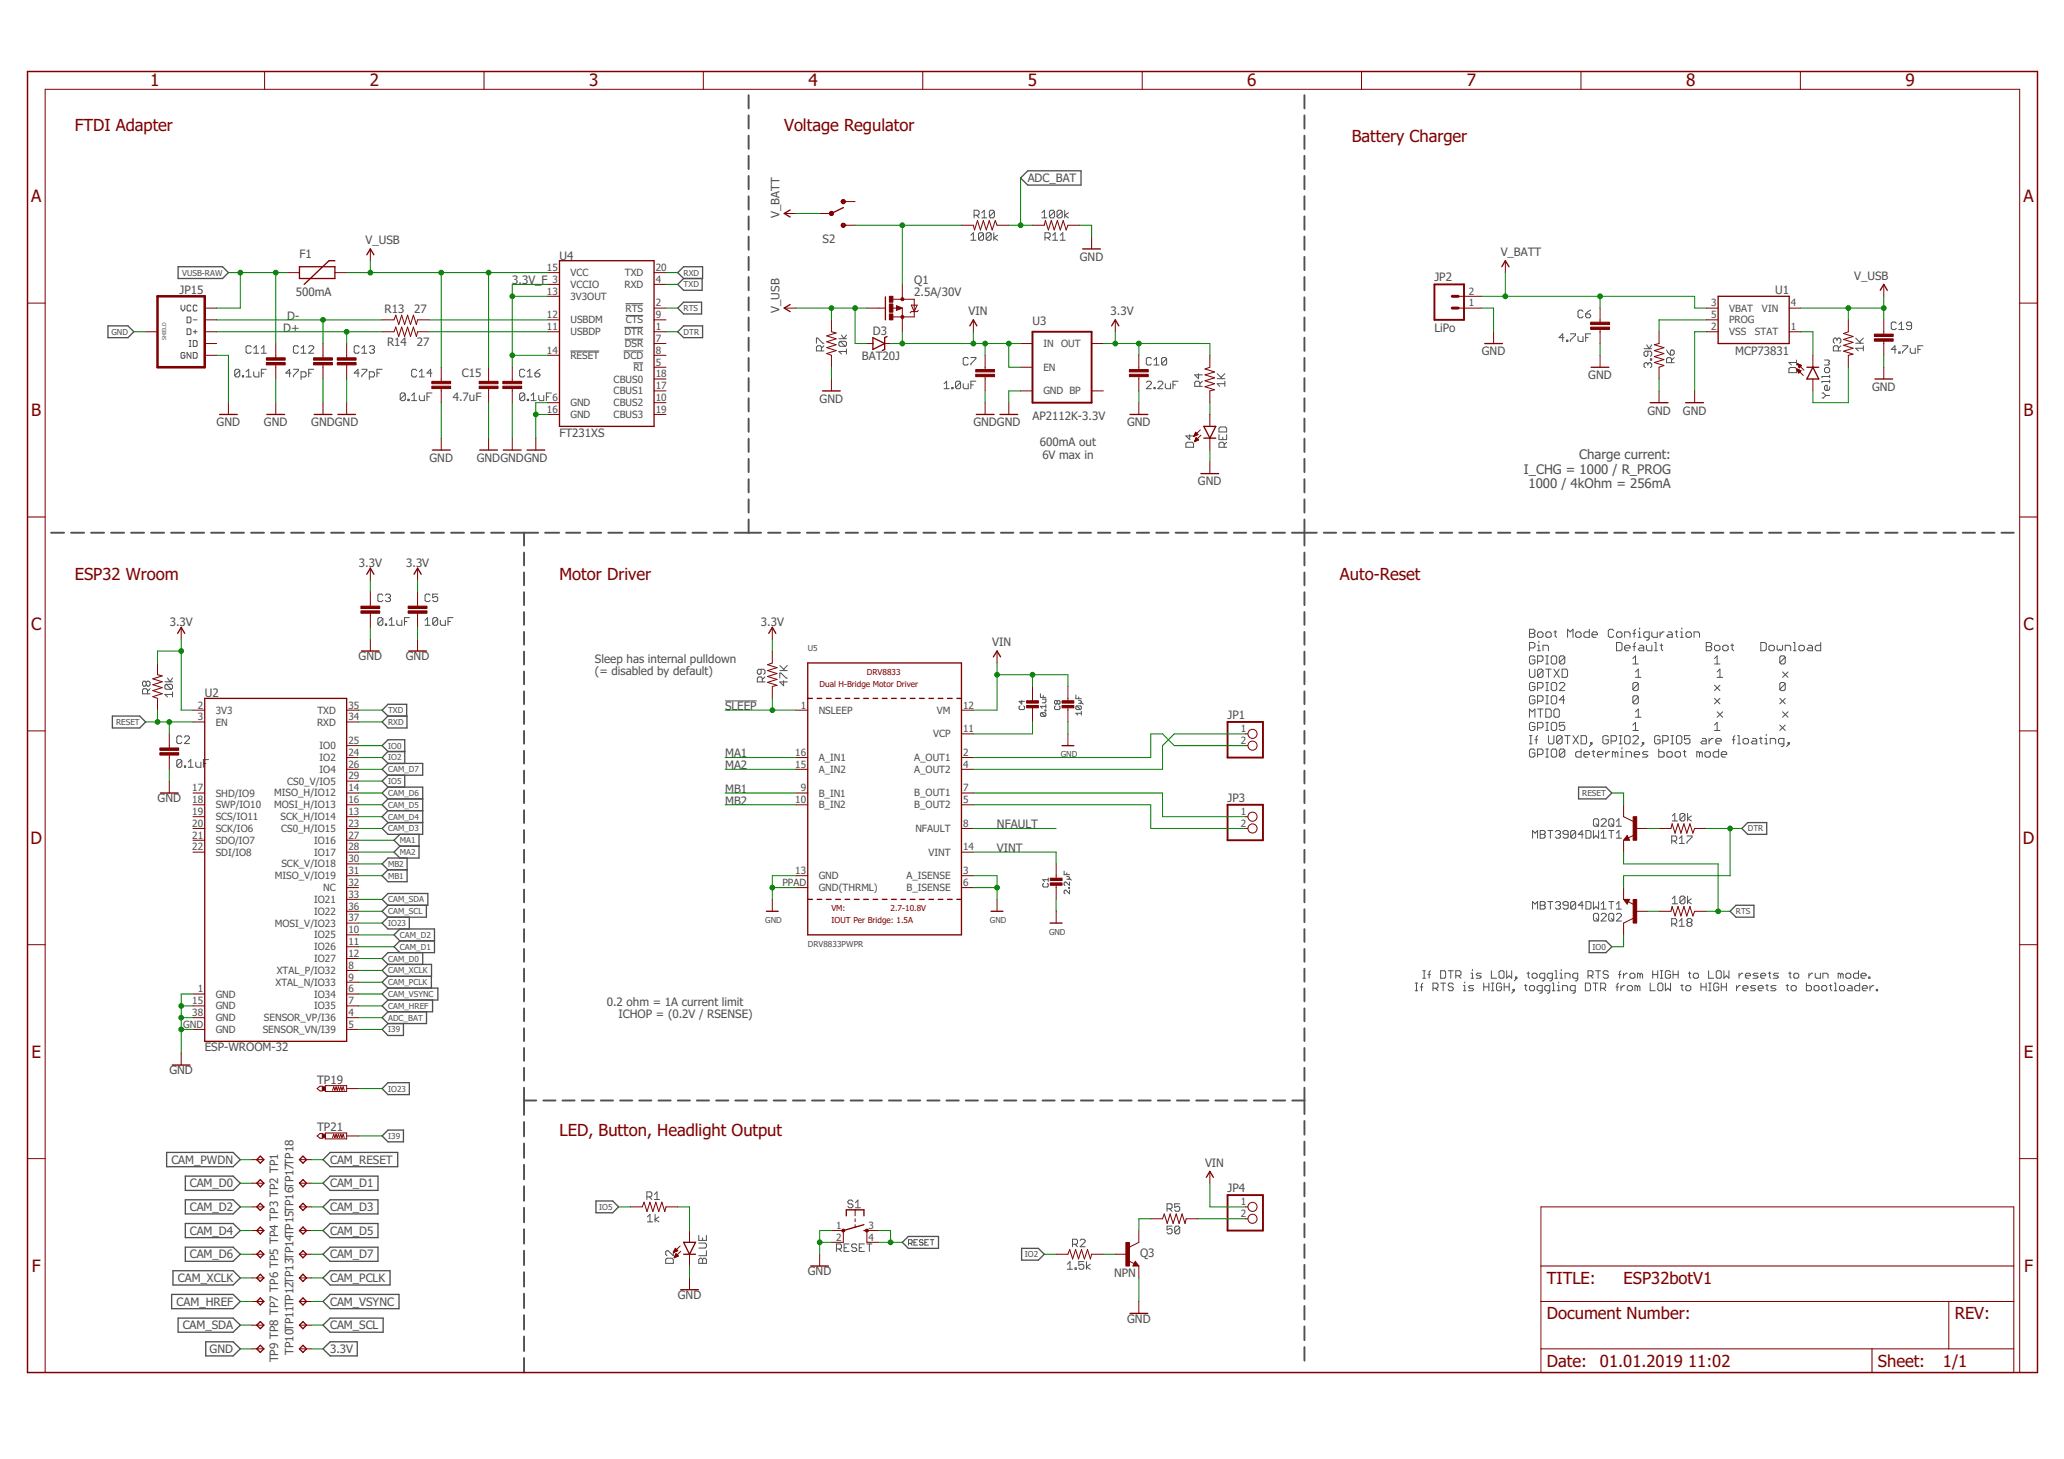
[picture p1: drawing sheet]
<svg xmlns="http://www.w3.org/2000/svg" width="297mm" height="210mm" viewBox="0 0 297 210" stroke-linecap="round" stroke-linejoin="round" font-family="sans-serif">
<defs><g id="words">
<g font-size="2.5" fill="#800000">
<text x="21.6" y="12.4">1</text>
<text x="53.2" y="12.4">2</text>
<text x="84.8" y="12.4">3</text>
<text x="116.4" y="12.4">4</text>
<text x="147.9" y="12.4">5</text>
<text x="179.5" y="12.4">6</text>
<text x="211.1" y="12.4">7</text>
<text x="242.7" y="12.4">8</text>
<text x="274.2" y="12.4">9</text>
<text x="4.5" y="29.1">A</text>
<text x="291.2" y="29.1">A</text>
<text x="4.5" y="59.9">B</text>
<text x="291.2" y="59.9">B</text>
<text x="4.5" y="90.6">C</text>
<text x="291.2" y="90.6">C</text>
<text x="4.4" y="121.4">D</text>
<text x="291.1" y="121.4">D</text>
<text x="4.5" y="152.2">E</text>
<text x="291.3" y="152.2">E</text>
<text x="4.6" y="182.9">F</text>
<text x="291.3" y="182.9">F</text>
</g>
<g font-size="2.4" fill="#800000">
<text x="10.8" y="18.8">FTDI Adapter</text>
<text x="112.9" y="18.8">Voltage Regulator</text>
<text x="194.5" y="20.5">Battery Charger</text>
<text x="10.8" y="83.4">ESP32 Wroom</text>
<text x="80.5" y="83.4">Motor Driver</text>
<text x="192.8" y="83.4">Auto-Reset</text>
<text x="80.5" y="163.4">LED, Button, Headlight Output</text>
<text x="222.6" y="184.7">TITLE:</text>
<text x="233.7" y="184.7">ESP32botV1</text>
<text x="222.6" y="189.8">Document Number:</text>
<text x="281.3" y="189.8">REV:</text>
<text x="222.6" y="196.6">Date:</text>
<text x="230.3" y="196.6">01.01.2019</text>
<text x="242.9" y="196.6">11:02</text>
<text x="270.2" y="196.6">Sheet:</text>
<text x="279.6" y="196.6">1/1</text>
</g>
<g font-size="1.9" fill="#505050">
<text x="219.3" y="68.1">I_CHG = 1000 / R_PROG</text>
<text x="220" y="70.2">1000 / 4kOhm = 256mA</text>
<text x="227.3" y="66.1">Charge current:</text>
</g>
<g font-size="1.7" fill="#505050">
<text x="147.9" y="26.2">ADC_BAT</text>
<text x="52.6" y="35.1">V_USB</text>
<text x="112.2" y="31.4" transform="rotate(-90 112.2 31.4)">V_BAT</text>
<text x="118.4" y="35">S2</text>
<text x="43.1" y="37.2">F1</text>
<text x="73.7" y="40.9">3.3V_F</text>
<text x="80.5" y="37.3">U4</text>
<text x="131.6" y="40.9">Q1</text>
<text x="155.4" y="37.5">GND</text>
<text x="206.4" y="40.4">JP2</text>
<text x="216" y="36.8">V_BATT</text>
<text x="266.8" y="40.2">V_USB</text>
<text x="25.9" y="42.3">JP15</text>
<text x="40.7" y="47.7">D+</text>
<text x="41.3" y="46">D-</text>
<text x="42.6" y="42.6">500mA</text>
<text x="55.3" y="45">R13</text>
<text x="59.6" y="45">27</text>
<text x="112.2" y="45" transform="rotate(-90 112.2 45)">V_USB</text>
<text x="131.6" y="42.6">2.5A/30V</text>
<text x="139.4" y="45.3">VIN</text>
<text x="148.6" y="46.7">U3</text>
<text x="159.8" y="45.3">3.3V</text>
<text x="206.4" y="47.7">LiPo</text>
<text x="255.5" y="42.3">U1</text>
<text x="55.7" y="49.7">R14</text>
<text x="60" y="49.8">27</text>
<text x="124" y="51.8">BAT20J</text>
<text x="125.6" y="48.2">D3</text>
<text x="213.2" y="51.1">GND</text>
<text x="249.7" y="51.1">MCP73831</text>
<text x="65.2" y="57.7">4.7uF</text>
<text x="66.5" y="54.3">C15</text>
<text x="118" y="57.9">GND</text>
<text x="228.6" y="54.5">GND</text>
<text x="237.1" y="59.6">GND</text>
<text x="242.2" y="59.6">GND</text>
<text x="269.4" y="56.2">GND</text>
<text x="31.2" y="61.3">GND</text>
<text x="38" y="61.3">GND</text>
<text x="44.8" y="61.3">GNDGND</text>
<text x="80.5" y="62.9">FT231XS</text>
<text x="140.1" y="61.3">GNDGND</text>
<text x="148.6" y="60.5">AP2112K-3.3V</text>
<text x="149.7" y="64.2">600mA out</text>
<text x="162.2" y="61.3">GND</text>
<text x="61.8" y="66.4">GND</text>
<text x="68.6" y="66.4">GNDGNDGND</text>
<text x="150" y="66">6V max in</text>
<text x="172.4" y="69.8">GND</text>
<text x="51.6" y="81.6">3.3V</text>
<text x="58.5" y="81.6">3.3V</text>
<text x="24.4" y="90.1">3.3V</text>
<text x="51.6" y="95">GND</text>
<text x="58.4" y="95">GND</text>
<text x="85.6" y="95.4">Sleep has internal pulldown</text>
<text x="109.5" y="90.1">3.3V</text>
<text x="142.8" y="93">VIN</text>
<text x="29.5" y="100.3">U2</text>
<text x="85.6" y="97.1">(= disabled by default)</text>
<text x="104.3" y="102.2">SLEEP</text>
<text x="176.7" y="103.4">JP1</text>
<text x="104.3" y="109">MA1</text>
<text x="104.3" y="110.7">MA2</text>
<text x="22.7" y="115.4">GND</text>
<text x="104.3" y="114.1">MB1</text>
<text x="104.3" y="115.8">MB2</text>
<text x="143.5" y="119.2">NFAULT</text>
<text x="176.7" y="115.4">JP3</text>
<text x="143.5" y="122.6">VINT</text>
<text x="87.3" y="144.7">0.2 ohm = 1A current limit</text>
<text x="89" y="146.4">ICHOP = (0.2V / RSENSE)</text>
<text x="24.4" y="154.6">GND</text>
<text x="29.5" y="151.2">ESP-WROOM-32</text>
<text x="45.6" y="155.9">TP19</text>
<text x="24.7" y="167.4">CAM_PWDN</text>
<text x="45.6" y="162.7">TP21</text>
<text x="47.5" y="167.4">CAM_RESET</text>
<text x="173.4" y="167.9">VIN</text>
<text x="27.3" y="170.8">CAM_D0</text>
<text x="47.5" y="170.8">CAM_D1</text>
<text x="176.7" y="171.5">JP4</text>
<text x="27.3" y="174.2">CAM_D2</text>
<text x="27.3" y="177.6">CAM_D4</text>
<text x="47.5" y="174.2">CAM_D3</text>
<text x="47.5" y="177.6">CAM_D5</text>
<text x="25.6" y="184.4">CAM_XCLK</text>
<text x="27.3" y="181">CAM_D6</text>
<text x="47.5" y="181">CAM_D7</text>
<text x="47.5" y="184.4">CAM_PCLK</text>
<text x="116.3" y="183.5">GND</text>
<text x="160.3" y="183.7">NPN</text>
<text x="164.1" y="180.8">Q3</text>
<text x="25.4" y="187.8">CAM_HREF</text>
<text x="26.3" y="191.2">CAM_SDA</text>
<text x="47.5" y="191.2">CAM_SCL</text>
<text x="47.5" y="187.8">CAM_VSYNC</text>
<text x="97.5" y="186.9">GND</text>
<text x="162.2" y="190.3">GND</text>
<text x="30.2" y="194.6">GND</text>
<text x="40" y="196" transform="rotate(-90 40 196)">TP9 TP8 TP7 TP6 TP5 TP4 TP3 TP2 TP1</text>
<text x="42.2" y="194.9" transform="rotate(-90 42.2 194.9)">TP10TP11TP12TP13TP14TP15TP16TP17TP18</text>
<text x="47.5" y="194.6">3.3V</text>
</g>
<g font-size="1.4" fill="#505050">
<text x="78.7" y="39">15</text>
<text x="79.5" y="40.7">3</text>
<text x="82.1" y="39.7">VCC</text>
<text x="82.1" y="41.4">VCCIO</text>
<text x="89.9" y="41.4">RXD</text>
<text x="89.9" y="39.7">TXD</text>
<text x="94.4" y="39">20</text>
<text x="94.4" y="40.7">4</text>
<text x="78.7" y="42.4">13</text>
<text x="78.7" y="45.8">12</text>
<text x="78.7" y="47.5">11</text>
<text x="82.1" y="43.1">3V3OUT</text>
<text x="82.1" y="46.5">USBDM</text>
<text x="90" y="44.8">RTS</text>
<text x="90" y="46.5">CTS</text>
<text x="94.4" y="47.5">1</text>
<text x="94.4" y="45.8">9</text>
<text x="94.4" y="44.1">2</text>
<text x="211.4" y="44.1">1</text>
<text x="211.4" y="42.4">2</text>
<text x="246.3" y="44.1">3</text>
<text x="246.3" y="45.8">5</text>
<text x="246.3" y="47.5">2</text>
<text x="248.8" y="44.8">VBAT</text>
<text x="248.8" y="46.5">PROG</text>
<text x="253.6" y="44.8">VIN</text>
<text x="257.7" y="44.1">4</text>
<text x="257.7" y="47.5">1</text>
<text x="78.7" y="50.9">14</text>
<text x="82.1" y="48.2">USBDP</text>
<text x="82.1" y="51.6">RESET</text>
<text x="89.8" y="51.6">DCD</text>
<text x="89.9" y="48.2">DTR</text>
<text x="89.9" y="49.9">DSR</text>
<text x="91.2" y="53.3">RI</text>
<text x="94.4" y="52.6">5</text>
<text x="94.4" y="50.9">8</text>
<text x="94.4" y="49.2">7</text>
<text x="150.2" y="49.9">IN</text>
<text x="150.2" y="53.3">EN</text>
<text x="152.7" y="49.9">OUT</text>
<text x="248.8" y="48.2">VSS</text>
<text x="252.6" y="48.2">STAT</text>
<text x="78.7" y="59.4">16</text>
<text x="79.5" y="57.7">6</text>
<text x="82.1" y="58.4">GND</text>
<text x="88.3" y="58.4">CBUS2</text>
<text x="88.3" y="56.7">CBUS1</text>
<text x="88.3" y="55">CBUS0</text>
<text x="94.4" y="59.4">19</text>
<text x="94.4" y="57.7">10</text>
<text x="94.4" y="56">17</text>
<text x="94.4" y="54.3">18</text>
<text x="150.2" y="56.7">GND BP</text>
<text x="82.1" y="60.1">GND</text>
<text x="88.3" y="60.1">CBUS3</text>
<text x="28.5" y="101.9">2</text>
<text x="50.1" y="101.9">35</text>
<text x="115.2" y="101.9">1</text>
<text x="138.6" y="101.9">12</text>
<text x="28.5" y="103.6">3</text>
<text x="31" y="102.7">3V3</text>
<text x="31" y="104.4">EN</text>
<text x="45.6" y="104.4">RXD</text>
<text x="45.7" y="102.7">TXD</text>
<text x="46" y="107.8">IO0</text>
<text x="50.1" y="103.6">34</text>
<text x="50.1" y="107">25</text>
<text x="117.8" y="102.7">NSLEEP</text>
<text x="134.3" y="106.1">VCP</text>
<text x="134.8" y="102.7">VM</text>
<text x="138.6" y="105.3">11</text>
<text x="178.6" y="105.3">1</text>
<text x="178.6" y="107">2</text>
<text x="27.7" y="113.8">17</text>
<text x="41.3" y="112.9">CS0_V/IO5</text>
<text x="46" y="111.2">IO4</text>
<text x="46" y="109.5">IO2</text>
<text x="50.1" y="113.8">14</text>
<text x="50.1" y="112.1">29</text>
<text x="50.1" y="110.4">26</text>
<text x="50.1" y="108.7">24</text>
<text x="114.5" y="108.7">16</text>
<text x="114.5" y="110.4">15</text>
<text x="115.2" y="113.8">9</text>
<text x="117.8" y="109.5">A_IN1</text>
<text x="117.8" y="111.2">A_IN2</text>
<text x="131.6" y="109.5">A_OUT1</text>
<text x="131.6" y="111.2">A_OUT2</text>
<text x="138.6" y="108.7">2</text>
<text x="138.6" y="110.4">4</text>
<text x="138.6" y="113.8">7</text>
<text x="27.7" y="115.5">18</text>
<text x="27.7" y="117.2">19</text>
<text x="27.7" y="118.9">20</text>
<text x="31" y="114.6">SHD/IO9</text>
<text x="31" y="116.3">SWP/IO10</text>
<text x="31" y="118">SCS/IO11</text>
<text x="31" y="119.7">SCK/IO6</text>
<text x="39.5" y="114.6">MISO_H/IO12</text>
<text x="39.5" y="116.3">MOSI_H/IO13</text>
<text x="40.4" y="118">SCK_H/IO14</text>
<text x="40.5" y="119.7">CS0_H/IO15</text>
<text x="50.1" y="117.2">13</text>
<text x="50.1" y="115.5">16</text>
<text x="50.1" y="118.9">23</text>
<text x="114.5" y="115.5">10</text>
<text x="117.8" y="114.6">B_IN1</text>
<text x="117.8" y="116.3">B_IN2</text>
<text x="131.6" y="114.6">B_OUT1</text>
<text x="131.6" y="116.3">B_OUT2</text>
<text x="131.7" y="119.7">NFAULT</text>
<text x="138.6" y="115.5">5</text>
<text x="138.6" y="118.9">8</text>
<text x="178.6" y="117.2">1</text>
<text x="178.6" y="118.9">2</text>
<text x="27.7" y="122.4">22</text>
<text x="27.7" y="120.7">21</text>
<text x="31" y="123.1">SDI/IO8</text>
<text x="31" y="121.4">SDO/IO7</text>
<text x="40.5" y="124.8">SCK_V/IO18</text>
<text x="45.2" y="123.1">IO17</text>
<text x="45.2" y="121.4">IO16</text>
<text x="50.1" y="125.8">31</text>
<text x="50.1" y="124.1">30</text>
<text x="50.1" y="122.4">28</text>
<text x="50.1" y="120.7">27</text>
<text x="114.5" y="125.8">13</text>
<text x="133.6" y="123.1">VINT</text>
<text x="138.6" y="122.4">14</text>
<text x="138.6" y="125.8">3</text>
<text x="39.6" y="126.5">MISO_V/IO19</text>
<text x="45.2" y="131.6">IO22</text>
<text x="45.2" y="129.9">IO21</text>
<text x="46.5" y="128.2">NC</text>
<text x="50.1" y="130.9">36</text>
<text x="50.1" y="129.2">33</text>
<text x="50.1" y="127.5">32</text>
<text x="112.6" y="127.5">PPAD</text>
<text x="117.8" y="126.5">GND</text>
<text x="117.8" y="128.2">GND(THRML)</text>
<text x="130.5" y="126.5">A_ISENSE</text>
<text x="130.5" y="128.2">B_ISENSE</text>
<text x="138.6" y="127.5">6</text>
<text x="39.6" y="133.3">MOSI_V/IO23</text>
<text x="45.2" y="135">IO25</text>
<text x="45.2" y="136.7">IO26</text>
<text x="50.1" y="134.3">10</text>
<text x="50.1" y="136">11</text>
<text x="50.1" y="137.7">12</text>
<text x="50.1" y="132.6">37</text>
<text x="28.5" y="142.8">1</text>
<text x="31" y="143.5">GND</text>
<text x="39.7" y="141.8">XTAL_N/IO33</text>
<text x="39.8" y="140.1">XTAL_P/IO32</text>
<text x="45.2" y="143.5">IO34</text>
<text x="45.2" y="138.4">IO27</text>
<text x="50.1" y="142.8">6</text>
<text x="50.1" y="139.4">8</text>
<text x="50.1" y="141.1">9</text>
<text x="26.4" y="147.9">GND</text>
<text x="27.7" y="144.5">15</text>
<text x="27.7" y="146.2">38</text>
<text x="31" y="145.2">GND</text>
<text x="31" y="146.9">GND</text>
<text x="31" y="148.6">GND</text>
<text x="37.8" y="148.6">SENSOR_VN/I39</text>
<text x="38" y="146.9">SENSOR_VP/I36</text>
<text x="45.2" y="145.2">IO35</text>
<text x="50.1" y="146.2">4</text>
<text x="50.1" y="147.9">5</text>
<text x="50.1" y="144.5">7</text>
<text x="178.6" y="173.4">1</text>
<text x="120.3" y="176.8">1</text>
<text x="120.3" y="178.5">2</text>
<text x="125" y="176.8">3</text>
<text x="125" y="178.5">4</text>
<text x="178.6" y="175.1">2</text>
</g>
<g font-size="1.2" fill="#505050">
<text x="26.2" y="39.6">VUSB-RAW</text>
<text x="98.4" y="41.3">TXD</text>
<text x="98.4" y="39.6">RXD</text>
<text x="98.4" y="44.7">RTS</text>
<text x="16" y="48.1">GND</text>
<text x="98.4" y="48.2">DTR</text>
<text x="116.3" y="93.7">U5</text>
<text x="16.7" y="104.3">RESET</text>
<text x="55.8" y="102.6">TXD</text>
<text x="55.8" y="104.3">RXD</text>
<text x="55.8" y="107.7">IO0</text>
<text x="55.8" y="112.8">IO5</text>
<text x="55.8" y="111.1">CAM_D7</text>
<text x="55.8" y="109.4">IO2</text>
<text x="152.7" y="109">GND</text>
<text x="55.8" y="117.9">CAM_D4</text>
<text x="55.8" y="114.5">CAM_D6</text>
<text x="55.8" y="119.6">CAM_D3</text>
<text x="55.8" y="116.2">CAM_D5</text>
<text x="227.7" y="114.5">RESET</text>
<text x="251.5" y="119.6">DTR</text>
<text x="55.8" y="124.7">MB2</text>
<text x="57.5" y="121.3">MA1</text>
<text x="57.5" y="123">MA2</text>
<text x="55.8" y="126.4">MB1</text>
<text x="55.8" y="129.8">CAM_SDA</text>
<text x="55.8" y="131.5">CAM_SCL</text>
<text x="249.8" y="131.5">RTS</text>
<text x="55.8" y="133.2">IO23</text>
<text x="57.5" y="134.9">CAM_D2</text>
<text x="57.5" y="136.6">CAM_D1</text>
<text x="110.1" y="132.8">GND</text>
<text x="116.3" y="136.2">DRV8833PWPR</text>
<text x="142.5" y="132.8">GND</text>
<text x="151" y="134.5">GND</text>
<text x="229.2" y="136.6">IO0</text>
<text x="55.8" y="138.3">CAM_D0</text>
<text x="55.8" y="140">CAM_XCLK</text>
<text x="55.8" y="141.7">CAM_PCLK</text>
<text x="55.8" y="143.4">CAM_VSYNC</text>
<text x="55.8" y="146.8">ADC_BAT</text>
<text x="55.8" y="145.1">CAM_HREF</text>
<text x="55.8" y="148.5">I39</text>
<text x="55.8" y="157">IO23</text>
<text x="55.8" y="163.9">I39</text>
<text x="86.2" y="174.1">IO5</text>
<text x="147.5" y="180.9">IO2</text>
</g>
<g font-size="1.2" fill="#800000">
<text x="118" y="98.8">Dual H-Bridge Motor Driver</text>
<text x="124.8" y="97.1">DRV8833</text>
<text x="119.7" y="131.1">VM:</text>
<text x="128.2" y="131.1">2.7-10.8V</text>
<text x="119.7" y="132.8">IOUT Per Bridge: 1.5A</text>
</g>
<text font-size=".8" fill="#505050" x="23.9" y="49" transform="rotate(-90 23.9 49)">SHIELD</text>
</g></defs>
<g fill="none" stroke="#505050" stroke-width=".14">
<path d="M139.7 33.8l.4-.3v1.1M139.7 34.6h.8M140.2 31h.5l.2-.2v-.4l-.2-.2h-.5v1.1M140.5 31l.4 .3M141.3 31.3h.7M141.3 30.6l.3-.4v1.1M141.5 33.7v.7l-.1 .2h-.4l-.2-.2M141.5 33.7l-.1-.2h-.4l-.2 .2v.7M141.5 33.7l-.7 .7M142.6 33.7v.7l-.1 .2h-.4l-.2-.2M142.6 33.7l-.1-.2h-.4l-.2 .2v.7M142.6 33.7l-.7 .7"/>
<path d="M143 33.5v1.1M143.1 30.4v.8l-.2 .1h-.3l-.2-.1M143.1 30.4l-.2-.2h-.3l-.2 .2v.8M143.1 30.4l-.7 .8M143.6 33.8l-.6 .4 .6 .4M149.9 30.6l.4-.4v1.1M149.9 31.3h.8M150.4 34.2h.5l.2-.2v-.3l-.2-.2h-.5v1.1M150.7 34.2l.4 .4M151.5 34.6h.7M151.5 33.8l.3-.3v1.1M151.8 30.4v.8l-.2 .1h-.4l-.2-.1"/>
<path d="M151.8 30.4l-.2-.2h-.4l-.2 .2v.8M151.8 30.4l-.8 .8M152.6 34.6h.7M152.6 33.8l.4-.3v1.1M152.9 30.4v.8l-.2 .1h-.4l-.2-.1M152.9 30.4l-.2-.2h-.4l-.2 .2v.8M152.9 30.4l-.8 .8M153.2 30.2v1.1M153.8 30.6l-.6 .4 .6 .3M26.1 43.9v.5l.2 .3 .3-.3v-.5M26.6 50.8l-.1-.1h-.3l-.1 .1v.6l.1 .1h.3l.1-.1v-.3h-.3M26.9 45.6h.4l.2 .1v.6l-.2 .1h-.4z"/>
<path d="M26.9 47.3h.4l.2 .2v.5l-.2 .1h-.4zM27.2 49.8h.3M27.2 49h.3M27.4 49v.8M27.5 44l-.2-.1h-.2l-.2 .1v.6l.2 .1h.2l.2-.1M27.5 50.7v.8l-.6-.8v.8M27.8 49h.4l.2 .1v.6l-.2 .1h-.4zM27.8 50.7h.4l.2 .1v.6l-.2 .1h-.4zM27.8 46h.6M27.8 47.7h.6M28.1 47.5v.5M28.4 44l-.2-.1h-.3l-.1 .1v.6l.1 .1h.3l.2-.1"/>
<path d="M34.5 53.3l-.2-.2h-.3l-.2 .2v.7M34.5 53.3v.7l-.2 .2h-.3l-.2-.2M34.5 53.3l-.7 .7M34.9 54h.2v.2h-.2zM35.4 54.2h.8M35.4 53.5l.4-.4v1.1M36.2 49.9l-.2-.2h-.4l-.2 .2v.7l.2 .2h.4l.2-.2M36.5 53.5v.5l.2 .2h.6v-.7M36.5 50.8h.8M36.5 50.1l.4-.4v1.1M37.6 53.7h.4M37.6 50.8h.7"/>
<path d="M37.6 50.1l.4-.4v1.1M38.3 53.1h-.7v1.1M41.9 53.7h-.8l.6-.6v1.1M42.2 53.1h.7v.2l-.7 .7v.2M42.9 49.9l-.1-.2h-.4l-.2 .2v.7l.2 .2h.4l.1-.2M43.3 54.2h.6l.1-.2v-.3l-.1-.2h-.6v1.1M43.3 50.8h.7M43.3 50.1l.4-.4v1.1M44.4 53.7h.4M44.4 49.9l.2-.2h.4l.1 .2v.2l-.7 .7h.7M45.1 53.1h-.7v1.1M51.7 53.7h-.7l.5-.6v1.1"/>
<path d="M51.7 49.9l-.2-.2h-.4l-.1 .2v.7l.1 .2h.4l.2-.2M52.1 53.1h.7v.2l-.7 .7v.2M52.1 50.8h.7M52.1 50.1l.3-.4v1.1M53.1 54.2h.6l.2-.2v-.3l-.2-.2h-.6v1.1M53.1 49.9l.2-.2h.4l.2 .2v.2l-.2 .2M53.5 50.3h.2M53.7 50.3l.2 .2v.1l-.2 .2h-.4l-.2-.2M54.3 53.7h.3M55 53.1h-.7v1.1M58.3 56.7l-.2-.2h-.3l-.2 .2v.7M58.3 56.7v.7l-.2 .2h-.3l-.2-.2"/>
<path d="M58.3 56.7l-.7 .7M58.7 57.4h.2v.2h-.2zM59.2 57.6h.8M59.2 56.9l.4-.4v1.1M60 53.3l-.2-.2h-.4l-.2 .2v.7l.2 .2h.4l.2-.2M60.3 54.2h.8M60.3 56.9v.5l.2 .2h.6v-.7M60.3 53.5l.4-.4v1.1M61.4 57.1h.4M62.2 53.7h-.8l.6-.6v1.1M62.2 56.5h-.8v1.1M75.5 53.3l-.2-.2h-.3l-.2 .2v.7l.2 .2h.3l.2-.2"/>
<path d="M75.5 56.7l-.2-.2h-.3l-.2 .2v.7M75.5 56.7v.7l-.2 .2h-.3l-.2-.2M75.5 56.7l-.7 .7M75.9 54.2h.7M75.9 57.4h.2v.2h-.2zM75.9 53.5l.3-.4v1.1M76.4 57.6h.8M76.4 56.9l.4-.4v1.1M77 53.7h.5l.2 .2v.1l-.2 .2h-.3l-.2-.2zM77.5 56.9v.5l.2 .2h.6v-.7M77.7 53.1l-.7 .6M78.6 57.1h.4"/>
<path d="M79.4 56.5h-.8v1.1M82.1 50.5h4.1M89.7 50.5h2.9M89.9 47.1h2.7M89.9 48.8h2.7M90 43.7h2.6M90 45.4h2.6M91.1 52.2h1.5M117.5 49.4v-.8h.2l.7 .8h.2M118.2 50.5v-.6l-.2-.2h-.3l-.2 .2v.6h1.1M118.6 49.7l-.4 .4M120.7 48.7h1.1"/>
<path d="M120.9 49.1h.7l.2 .2v.4l-.2 .1M120.9 49.1l-.2 .2v.4l.2 .1h.7M120.9 49.1l.7 .7M121.1 48.2l.4 .5 .3-.5M121.8 50.6h-1.1l.4 .3M121.8 50.2v.7M135.9 55.2l.3-.4v1.1M135.9 55.9h.7M137 55.8h.2v.1h-.2zM138.2 55v.8l-.1 .1h-.4l-.2-.1M138.2 55l-.1-.2h-.4l-.2 .2v.8M138.2 55l-.7 .8"/>
<path d="M138.6 55.2v.6l.2 .1h.5v-.7M139.3 51.6l-.1-.2h-.4l-.2 .2v.7l.2 .2h.4l.1-.2M139.7 51.4h.7v.2l-.7 .7v.2M139.7 55.4h.4M140.4 54.8h-.7v1.1M165 55l.2-.2h.3l.2 .2v.2l-.7 .7h.7M165.7 51.6l-.2-.2h-.3l-.2 .2v.7l.2 .2h.3l.2-.2M166.1 52.5h.7M166.1 55.8h.1v.1h-.1zM166.1 51.8l.3-.4v1.1M166.6 55l.2-.2h.4l.1 .2v.2l-.7 .7h.7M167.7 55.2v.6l.2 .1h.5v-.7"/>
<path d="M167.9 51.6v.7l-.2 .2h-.4l-.1-.2M167.9 51.6l-.2-.2h-.4l-.1 .2v.7M167.9 51.6l-.7 .7M168.8 55.4h.4M169.5 54.8h-.7v1.1M172.5 53.8v.7l-.6-.6h1.1M172.7 55.6v-.6l-.2-.2h-.4l-.2 .2v.6h1.1M173 54.8l-.3 .4M175.2 54.5h1.1M175.2 53.8l.7 .7M176.3 55.2h-1.1l.3 .4M176.3 54.8v.8"/>
<path d="M176.3 53.8l-.6 .5M225.1 48.6h-.7l.5-.6v1.1M225.4 48.9h.2v.2h-.2zM226 48h.7v.2l-.7 .7v.2M227.1 48.4v.5l.2 .2h.5v-.7M227.8 44.8l-.2-.2h-.3l-.2 .2v.7l.2 .2h.3l.2-.2M228.2 45.2h.5l.2 .2v.1l-.2 .2h-.3l-.2-.2zM228.2 48.6h.4M228.9 48h-.7v1.1M228.9 44.6l-.7 .6M236.6 50.2h1.1M237 49.6l.3 .6 .4-.6"/>
<path d="M237.2 50.5v.6l-.2 .2h-.2l-.2-.2v-.4l.2-.2h.7l.2 .2v.4l-.2 .2M237.2 52.4l.1-.2h.2l.2 .2v.3l-.2 .2M237.2 52.4l-.2-.2h-.2l-.2 .2v.3l.2 .2M237.2 52.4v.1M237.5 51.6h.2v.2h-.2zM239.8 50.4l.6 .7M240.4 50.5l.2-.1h.1l.2 .1v.4l-.2 .2h-.3zM240.6 52.2v-.6l-.2-.1h-.4l-.2 .1v.6h1.1M240.9 51.5l-.3 .3M257.6 52.9h.8l.2 .2v.5h-1.1v-.5zM258.6 52.2h-1.1l.3 .3M258.6 51.8v.7"/>
<path d="M262.2 56.5h.2l.4 .4M262.6 53.1l.2-.2h.3l.2 .2v.3l-.2 .2h-.3l-.2-.2zM262.6 51.8h.5l.2 .2-.2 .2 .2 .1-.2 .2h-.5M262.8 56.9l-.4 .4h-.2M262.8 56.9h.5M263.3 54v.3M263.3 54.7v.4M263.3 55.6v.4l-.2 .2h-.3l-.2-.2v-.4l.2-.2h.2v.8M263.3 54.2h-1.1v.1M263.3 54.9h-1.1v.2M264.4 48.8l.2-.2h.2l.1 .2v.4l-.1 .2M264.4 48.8l-.2-.2h-.2l-.2 .2v.4l.2 .2"/>
<path d="M264.4 48.8v.2M264.6 50.5v-.6l-.2-.2h-.4l-.2 .2v.6h1.1M264.9 49.7l-.3 .4M267.1 49.4h1.1M267.1 48.6l.7 .8M268.2 50.1h-1.1l.3 .4M268.2 49.7v.8M268.2 48.6l-.6 .6M272.9 50.3h-.7l.5-.6v1.1M272.9 46.5l-.2-.2h-.3l-.2 .2v.7l.2 .2h.3l.2-.2M273.3 50.6h.2v.2h-.2zM273.3 47.4h.7"/>
<path d="M273.3 46.7l.3-.4v1.1M273.8 49.7h.8v.2l-.8 .7v.2M274.9 50.1v.5l.2 .2h.5v-.7M275.1 46.9h-.5l-.2-.2v-.2l.2-.2h.3l.2 .2v.7l-.2 .2h-.3l-.2-.2M276 50.3h.4M276.7 49.7h-.7v1.1M170.7 63.8l.2-.2h.7l.2 .2v.5h-1.1zM171.2 62.5v.7l-.5-.5h1.1M175.4 62.5v.7h1.1v-.7M175.6 61.4h.7l.2 .2v.5h-1.1v-.5zM176 62.9v.3M176.2 64.3v-.5l-.2-.2h-.4l-.2 .2v.5h1.1"/>
<path d="M176.5 63.6l-.3 .4M21 98.2l-.1-.2h-.2l-.2 .2v.3l.2 .2h.2l.1-.2M21 98.2l.2-.2h.2l.2 .2v.3l-.2 .2h-.2l-.2-.2M21 98.2v.3M21.2 99.8v-.5l-.2-.2h-.3l-.2 .2v.5h1.1M21.6 99.1l-.4 .4M23.7 98.1h1.1M23.9 98.4h.7l.2 .2v.4l-.2 .2M23.9 98.4l-.2 .2v.4l.2 .2h.7M23.9 98.4l.7 .8M24.1 97.5l.4 .6 .3-.6M24.8 99.9h-1.1l.4 .4"/>
<path d="M24.8 99.5v.8M55.1 89v.8l-.2 .2h-.4l-.1-.2M55.1 89l-.2-.1h-.4l-.1 .1v.8M55.1 85.6l-.2-.1h-.4l-.1 .1v.8l.1 .2h.4l.2-.2M55.1 89l-.7 .8M55.5 89.8h.1v.2h-.1zM55.5 85.6l.1-.1h.4l.2 .1v.2l-.2 .2M55.8 86h.2M56 90h.7M56 89.2l.4-.3v1.1M56 86l.2 .2v.2l-.2 .2h-.4l-.1-.2M57.1 89.2v.6l.2 .2h.5v-.8"/>
<path d="M58.2 89.4h.4M58.9 88.9h-.7v1.1M61.2 89.2l.3-.3v1.1M61.2 90h.7M61.9 85.6l-.2-.1h-.3l-.2 .1v.8l.2 .2h.3l.2-.2M63 89v.8l-.2 .2h-.3l-.2-.2M63 85.5h-.7v.5l.5-.2 .2 .2v.4l-.2 .2h-.3l-.2-.2M63 89l-.2-.1h-.3l-.2 .1v.8M63 89l-.7 .8M63.4 89.2v.6l.1 .2h.6v-.8M64.5 89.4h.3M65.2 88.9h-.7v1.1"/>
<path d="M109.5 96.3v.5l-.2 .2h-.1l-.2-.2v-.3l.2-.2h.7l.2 .2v.3l-.2 .2M109.7 98.1v-.5l-.2-.2h-.3l-.2 .2v.5h1.1M110.1 97.4l-.4 .3M112.2 97.6v-.8h.2l.7 .8h.2M112.2 96.5h1.1M112.2 95.7l.7 .8M112.8 97.9v.8l-.6-.6h1.1M113.3 95.7l-.5 .6M149.7 99.8v.5h.8M154.8 100v.5h.8M220.1 90.5h.6l.2 .2v.2l-.2 .2 .2 .2v.2l-.2 .2h-.6zM220.1 93.2h.6l.2-.2v-.4l-.2-.2h-.6v1.2"/>
<path d="M220.1 96.3v.9l.2 .3h.4l.2-.3v-.9M220.1 91.1h.6M220.9 94.6l-.2-.2h-.4l-.2 .2v.7l.2 .2h.4l.2-.2v-.4h-.4M220.9 98.4l-.2-.2h-.4l-.2 .2v.8l.2 .2h.4l.2-.2v-.4h-.4M221.3 95.1h.6l.2-.2v-.3l-.2-.2h-.6v1.1M221.3 99h.6l.2-.2v-.4l-.2-.2h-.6v1.2M221.3 92.8h.2v.8M221.3 93.6h.4M221.5 90.9h.4l.2 .2v.4l-.2 .2h-.4l-.2-.2v-.4zM221.5 92.2v.2M222.1 93.6v-.8h.6l.1 .2v.6M222.1 96.5v.7l-.2 .3h-.4l-.2-.3"/>
<path d="M222.1 96.5l-.2-.2h-.4l-.2 .2v.7M222.1 96.5l-.8 .7M222.5 94.4h.3M222.5 95.5h.3M222.5 96.3h.7M222.5 98.2h.3M222.5 99.4h.3M222.7 90.9h.3l.2 .2v.4l-.2 .2h-.3l-.2-.2v-.4zM222.7 94.4v1.1M222.7 98.2v1.2M222.8 96.3v1.2M223.4 94.4h.4l.2 .2v.7l-.2 .2h-.4l-.2-.2v-.7z"/>
<path d="M223.4 98.2h.4l.2 .2v.8l-.2 .2h-.4l-.2-.2v-.8zM223.6 90.9h.4M223.6 96.3l.8 1.2M223.8 90.7v.8l.2 .2M224.4 98.4l.2-.2h.4l.2 .2v.2l-.8 .8h.8M224.4 96.3l-.8 1.2M224.8 96.3h.6l.2 .2v.7l-.2 .3h-.6zM225.2 94.6l-.2-.2h-.4l-.2 .2v.7M225.2 94.6v.7l-.2 .2h-.4l-.2-.2M225.2 94.6l-.8 .7M225.6 91.7v-1.2l.4 .4 .4-.4v1.2M226.9 90.9h.5l.1 .2v.4l-.1 .2h-.5l-.1-.2v-.4z"/>
<path d="M228.7 90.5v1.2h-.6l-.2-.2v-.4l.2-.2h.6M229.1 91.3h.8v-.2l-.2-.2h-.4l-.2 .2v.4l.2 .2h.4M232.2 90.7l-.1-.2h-.4l-.2 .2v.8l.2 .2h.4l.1-.2M232.6 92.4h.6l.2 .2v.8l-.2 .2h-.6zM232.8 90.9h.4l.2 .2v.4l-.2 .2h-.4l-.2-.2v-.4zM233.8 91.7v-.8h.6l.2 .2v.6M233.8 93.2h.8v-.2l-.2-.2h-.4l-.2 .2v.4l.2 .2h.4M235 91.1h.4M235 93h.4M235 95.5h.8M235 94.7l.4-.3v1.1M235.4 90.5l-.2 .2v1"/>
<path d="M235.4 92.4l-.2 .2v1M235.4 97.5h.8M235.4 96.7l.4-.4v1.2M235.8 91.7h.4M235.8 90.9h.2v.8M235.8 98.4v.8l-.2 .2h-.4l-.2-.2M235.8 98.4l-.2-.2h-.4l-.2 .2v.8M235.8 98.4l-.8 .8M236 90.3v.2M236 92.8h.4l.2 .2v.6h-.6l-.2-.2 .2-.2h.6M236.9 92.8v.6l.3 .2h.5v-.8M237.3 91.7h-.6l-.1-.2v-.4l.1-.2h.6v1l-.1 .2h-.3"/>
<path d="M237.7 90.9v.6l.2 .2h.6v-.8M238.1 92.4h.2v1.2M238.1 93.6h.4M238.9 90.9v.8M238.9 92.8h.4M239.1 92.6v.8l.2 .2M239.5 90.9h-.2l-.4 .4M240.1 90.9h.4l.2 .2v.6h-.6l-.2-.2 .2-.2h.6M241.1 90.9h.3M241.3 90.7v.8l.1 .2M241.9 91.7h.3M241.9 90.9h.1v.8"/>
<path d="M242 90.3v.2M242.8 90.9h.4l.2 .2v.4l-.2 .2h-.4l-.2-.2v-.4zM243.8 91.7v-.8h.6l.2 .2v.6M245.6 92.4h.5l.2 .2v.2l-.2 .2 .2 .2v.2l-.2 .2h-.5zM245.6 93h.5M246.7 95.5h.8M246.7 94.7l.4-.3v1.1M246.7 98.6l.8 .8M246.9 92.8h.4l.2 .2v.4l-.2 .2h-.4l-.2-.2v-.4zM247.1 96.7l.4-.4v1.2M247.1 97.5h.8M247.5 98.6l-.8 .8"/>
<path d="M248.1 92.8h.4l.2 .2v.4l-.2 .2h-.4l-.2-.2v-.4zM249.1 92.8h.4M249.3 92.6v.8l.2 .2M253.4 92.4h.6l.2 .2v.8l-.2 .2h-.6zM254.8 92.8h.4l.2 .2v.4l-.2 .2h-.4l-.2-.2v-.4zM255.8 92.8v.6l.1 .2 .2-.2 .2 .2 .2-.2v-.6M256.5 96.7l.8 .8M256.9 93.6v-.8h.6l.2 .2v.6M256.9 94.6l-.2-.2h-.4l-.2 .2v.7M256.9 94.6v.7l-.2 .2h-.4l-.2-.2M256.9 98.4v.8l-.2 .2h-.4l-.2-.2M256.9 98.4l-.2-.2h-.4l-.2 .2v.8"/>
<path d="M256.9 94.6l-.8 .7M256.9 98.4l-.8 .8M257.3 96.7l-.8 .8M258.1 92.4h.2v1.2M258.1 93.6h.4M259.1 92.8h.4l.2 .2v.4l-.2 .2h-.4l-.2-.2v-.4zM260.2 92.8h.4l.2 .2v.6h-.6l-.1-.2 .1-.2h.6M262 92.4v1.2h-.6l-.2-.2v-.4l.2-.2h.6M26.2 106.1l-.2-.2h-.4l-.2 .2v.7l.2 .2h.4l.2-.2M26.2 109.5l-.2-.2h-.4l-.2 .2v.7M26.2 109.5v.7l-.2 .2h-.4l-.2-.2M26.2 109.5l-.8 .7"/>
<path d="M26.5 110.2h.2v.2h-.2zM26.5 106.1l.2-.2h.4l.2 .2v.1l-.8 .8h.8M27.1 110.4h.7M27.1 109.6l.4-.3v1.1M28.2 109.6v.6l.2 .2h.5v-.8M29.3 109.8h.3M30 109.3h-.7v1.1M104.4 100.8h4.5M146.8 101.6l-.1 .1v.3l.1 .1h.5l.1-.1v-.3l-.1-.1M147 100.8v.5l-.3-.4h.7M149.9 102.5l-.2 .2v.2l.2 .2h.5M149.9 102.5h.5l.1 .2v.2l-.1 .2"/>
<path d="M149.9 102.5l.5 .6M150 100.6h.5v.4l-.1 .1h-.4M150.1 100.1v.2M150.4 102.2h.1v.1h-.1zM150.5 101.4v.5M150.5 101.6h-.8l.3 .3M151.9 101.6l-.1 .1v.3l.1 .1h.5l.1-.1v-.3l-.1-.1M152.1 100.9l-.1-.1-.2 .1v.3l.1 .1 .2-.1M152.1 100.9l.2-.1 .2 .1v.3l-.1 .1-.3-.1M152.1 100.9v.3M155 101.6h.5l.1 .1v.3l-.1 .1M155 101.6l-.2 .1v.3l.2 .1h.5"/>
<path d="M155 101.6l.5 .5M155.2 100.8h.3l.1 .1-.1 .3M155.2 101.2h.5l.2 .1M155.2 100.3v.2M155.6 102.6h-.8l.3 .3M155.6 102.3v.6M220.1 103.2v-1.2l.4 .4 .4-.4v1.2M220.1 107h.4M220.1 105.8h.4M220.3 105.8v1.2M220.9 100.3l-.2-.2h-.4l-.2 .2v.8l.2 .2h.4l.2-.2v-.4h-.4M220.9 104.1l-.2-.2h-.4l-.2 .2v.8l.2 .2h.4l.2-.2v-.4h-.4"/>
<path d="M220.9 107.9l-.2-.1h-.4l-.2 .1v.8l.2 .2h.4l.2-.2v-.4h-.4M220.9 106.4h.4M221.3 100.9h.6l.2-.2v-.4l-.2-.2h-.6v1.2M221.3 104.7h.6l.2-.2v-.4l-.2-.2h-.6v1.2M221.3 108.5h.6l.2-.2v-.4l-.2-.1h-.6v1.1M221.3 102h.8M221.3 105.8l-.2 .2v1M221.7 119.5h.5l.2 .2v.2l-.2 .1 .2 .2v.2l-.2 .2h-.5zM221.7 102v1.2M222.5 102h.5l.2 .2v.8l-.2 .2h-.5zM222.5 100.1h.3M222.5 101.3h.3"/>
<path d="M222.5 103.9h.3M222.5 105.1h.3M222.5 107.8h.3M222.5 108.9h.3M222.7 100.1v1.2M222.7 103.9v1.2M222.7 107.8v1.1M222.8 119.5h.7M222.8 105.8v1l.2 .2h.4l.2-.2v-1M223.1 119.5v1.1M223.4 100.1h.4l.2 .2v.8l-.2 .2h-.4l-.2-.2v-.8zM223.4 103.9h.4l.2 .2v.8l-.2 .2h-.4l-.2-.2v-.8z"/>
<path d="M223.4 107.8h.4l.2 .1v.8l-.2 .2h-.4l-.2-.2v-.8zM223.8 102h.4l.2 .2v.8l-.2 .2h-.4l-.2-.2v-.8zM223.8 119.7l.2-.2h.4l.2 .2v.2l-.2 .1M224.8 106l-.2-.2h-.4l-.2 .2v.8M224.8 106v.8l-.2 .2h-.4l-.2-.2M224.8 106l-.8 .8M225.2 103.9h-.8v.6l.4-.2h.2l.2 .2v.4l-.2 .2h-.4l-.2-.2M225.2 107.9l-.2-.1h-.4l-.2 .1v.8M225.2 107.9v.8l-.2 .2h-.4l-.2-.2M225.2 100.7h-.8l.6-.6v1.2M225.2 105.8h.8M225.2 107.9l-.8 .8"/>
<path d="M225.6 105.8v1.2M226.4 105.8l.8 1.2M226.8 119.7v.7l-.2 .2h-.4l-.2-.2M226.8 119.7l-.2-.2h-.4l-.2 .2v.7M226.8 119.7l-.8 .7M227.2 105.8l-.8 1.2M227.5 105.8h.6l.2 .2v.8l-.2 .2h-.6zM227.5 107.8v1.1h-.6l-.1-.2v-.4l.1-.2h.6M227.9 108.5h.8v-.2l-.2-.2h-.4l-.2 .2v.4l.2 .2h.4M228.2 119.5h.6l.2 .2v.7l-.2 .2h-.6zM228.9 106.8h.2v.2h-.2zM229.1 107l-.4 .4"/>
<path d="M229.1 108.1h.4M229.3 107.9v.8l.2 .2M229.3 118l.2-.2h.4l.2 .2v.7l-.2 .2h-.4l-.2-.2zM229.3 119.5v1.1l.4-.4 .4 .4v-1.1M229.7 118.5l.4 .4M229.9 108.5h.8v-.2l-.2-.2h-.4l-.2 .2v.4l.2 .2h.4M230.4 119.9l.4-.4v1.1M230.4 118l.2-.2h.4l.2 .2v.2l-.8 .7h.8M231.1 108.1v.8M231.5 106l-.2-.2h-.4l-.2 .2v.8l.2 .2h.4l.2-.2v-.4h-.4M231.5 119.5h.7M231.5 118l.2-.2h.4l.1 .2v.7l-.1 .2h-.4l-.2-.2z"/>
<path d="M231.7 108.1h-.2l-.4 .4M231.9 106.6h.6l.1-.2v-.4l-.1-.2h-.6v1.2M231.9 119.5v1.1M231.9 118.5l.3 .4M232.5 108.3l-.3-.2h-.1v.8M232.5 108.3v.6M232.5 108.3l.1-.2 .2 .2v.6M232.6 119.9l.4-.4v1.1M232.6 118.2l.4-.4v1.1M232.6 118.9h.7M233 107h.4M233 105.8h.4"/>
<path d="M233.2 108.1h.2v.8M233.2 105.8v1.2M233.2 108.9h.4M233.4 107.5v.3M233.8 106l.2-.2h.4l.2 .2v.8l-.2 .2h-.4l-.2-.2zM234 108.9v-.8h.6l.2 .2v.6M235 104.3l.4-.4v1.2M235 106l.2-.2h.4l.2 .2v.2l-.8 .8h.8M235 105.1h.8M235.2 108.5h.8v-.2l-.2-.2h-.4l-.2 .2v.4l.2 .2h.4M235.4 102.4l.4-.4v1.2M235.4 103.2h.8"/>
<path d="M235.8 100.3v.8l-.2 .2h-.4l-.2-.2M235.8 100.3l-.2-.2h-.4l-.2 .2v.8M235.8 100.3l-.8 .8M236.4 106.8h.2v.2h-.2zM236.6 107l-.4 .4M237.2 108.1h-.6l-.2 .2 .2 .2h.3l.3 .2-.3 .2h-.5M238.7 107.8v1.1h.6l.2-.2v-.4l-.2-.2h-.6M238.9 106l-.2-.2h-.4l-.2 .2v.8l.2 .2h.4l.2-.2v-.4h-.4M239.3 106.6h.6l.2-.2v-.4l-.2-.2h-.6v1.2M239.9 108.3l.2-.2h.4l.2 .2v.4l-.2 .2h-.4l-.2-.2zM240.5 107h.4M240.5 105.8h.4"/>
<path d="M240.7 105.8v1.2M240.7 117.4l.3-.4v1.1M240.7 118.1h.7M241.1 108.3l.2-.2h.3l.3 .2v.4l-.3 .2h-.3l-.2-.2zM241.3 106l.1-.2h.5l.1 .2v.8l-.1 .2h-.5l-.1-.2zM242.2 108.1h.4M242.4 107.9v.8l.2 .2M242.5 117.2v.7l-.2 .2h-.3l-.2-.2M242.5 117.2l-.2-.2h-.3l-.2 .2v.7M242.5 117.2l-.7 .7M242.9 117v1.1M243.2 105.8h-.8v.6l.4-.2h.2l.2 .2v.4l-.2 .2h-.4l-.2-.2"/>
<path d="M243.4 117.4l-.5 .4 .5 .3M244.6 108.3v.6M244.6 108.3l-.2-.2h-.2v.8M244.6 108.3l.2-.2 .2 .2v.6M245 106.2h.4l.2 .2v.6h-.6l-.2-.2 .2-.2h.6M245.4 108.3l.2-.2h.4l.1 .2v.4l-.1 .2h-.4l-.2-.2zM246 106.2v.8M246.5 106.2h-.2l-.3 .4M246.7 104.3l.4-.4v1.2M246.7 100.5l.8 .8M246.7 105.1h.8M246.9 106.6h.8v-.2l-.2-.2h-.4l-.2 .2v.4l.2 .2h.4"/>
<path d="M247.1 102.4l.8 .8M247.3 107.8v1.1h-.6l-.2-.2v-.4l.2-.2h.6M247.5 100.5l-.8 .8M247.7 108.5h.8v-.2l-.2-.2h-.4l-.2 .2v.4l.2 .2h.4M247.9 102.4l-.8 .8M249.3 106.4h.4M249.7 105.8l-.2 .2v1M250.1 107h.4M250.1 105.8h.2v1.2M250.8 106.4l.3-.2h.3l.2 .2v.4l-.2 .2h-.3l-.3-.2zM252.2 106.2h.4l.2 .2v.6h-.6l-.2-.2 .2-.2h.6M253.2 106.2h.4"/>
<path d="M253.4 106v.8l.2 .2M254 106.2h.2v.8M254 107h.4M254.2 105.6v.2M254.8 107v-.8h.6l.1 .2v.6M256.1 100.5l.8 .8M256.1 104.3l.8 .8M256.5 102.4l.8 .8M256.7 107h-.6l-.2-.2v-.4l.2-.2h.6v1l-.2 .2h-.2M256.9 100.5l-.8 .8M256.9 104.3l-.8 .8M257.3 102.4l-.8 .8"/>
<path d="M257.3 106.8h.2v.2h-.2zM257.5 107l-.4 .4M150.2 127.1l-.1 .1v.3l.1 .1h.5l.2-.1v-.3l-.2-.1M150.9 126.3v.5M150.9 126.6h-.8l.2 .2M153.1 125.3v.5h.8M153.5 126.1h.3l.1 .1-.1 .3M153.5 126.5h.6l.1 .1M153.5 125.6v.2M153.8 127.7h.1v.1h-.1zM153.9 126.9v.5l-.5-.5-.3 .1v.3l.2 .1M153.9 128.1v.5l-.5-.5-.3 .1v.3l.2 .1"/>
<path d="M204.8 139.7h.3M205 139.7v1M205.9 139.7l-.2 .1v.9M207.3 139.7h.6l.1 .1v.8l-.1 .1h-.6zM208.4 139.7h.7M208.8 139.7v1M211.9 139.5v.2M214.6 139.7v1h.8M215.7 139.8l.2-.1h.4l.2 .1v.8l-.2 .1h-.4l-.2-.1zM216.8 139.7v1l.4-.3 .4 .3v-1M219.9 139.8v.8l.2 .1M220.6 120.6v-1.1l.3 .4 .4-.4v1.1"/>
<path d="M220.6 130.8v-1.1l.3 .4 .4-.4v1.1M221.7 129.7h.5l.2 .2v.2l-.2 .1 .2 .2v.2l-.2 .2h-.5zM221.7 120h.5M221.7 130.2h.5M222.8 129.7h.7M223.1 129.7v1.1M223.8 139.7h.2v1M223.8 129.9l.2-.2h.4l.2 .2v.2l-.2 .1M224.2 120h.2M224.2 130.2h.2M224.4 120l.2 .2v.2l-.2 .2h-.4l-.2-.2M224.4 130.2l.2 .2v.2l-.2 .2h-.4l-.2-.2"/>
<path d="M224.7 139.5v.2M225.7 120h-.6l-.2-.1v-.2l.2-.2h.4l.2 .2v.7l-.2 .2h-.4l-.2-.2M225.7 130.2h-.6l-.2-.1v-.2l.2-.2h.4l.2 .2v.7l-.2 .2h-.4l-.2-.2M226.8 129.9v.7l-.2 .2h-.4l-.2-.2M226.8 129.9l-.2-.2h-.4l-.2 .2v.7M226.8 129.9l-.8 .7M227.9 120h-.8l.6-.5v1.1M227.9 130.2h-.8l.6-.5v1.1M228.2 129.7h.6l.2 .2v.7l-.2 .2h-.6zM229.3 129.7v1.1l.4-.4 .4 .4v-1.1M229.5 131.4h.4l.2 .2v.7l-.2 .2h-.4l-.2-.2v-.7zM229.6 139.7h.8"/>
<path d="M229.7 132.1l.4 .4M230 139.7v1M230.4 120.6h.8M230.4 130.1l.4-.4v1.1M230.4 130.8h.8M230.4 131.6l.2-.2h.4l.2 .2v.2l-.8 .7h.8M231.5 139.8l-.2-.1h-.4l-.2 .1v.2l.2 .2h.4l.2 .2v.2l-.2 .1h-.4l-.2-.1M231.5 131.6l.2-.2h.4l.1 .2v.7l-.1 .2h-.4l-.2-.2zM231.5 129.7h.7M231.9 129.7v1.1M231.9 132.1l.3 .4M232.6 120.6h.7"/>
<path d="M232.6 130.1l.4-.4v1.1M232.6 130.8h.7M232.6 131.6l.2-.2h.4l.1 .2v.2l-.7 .7h.7M233.3 139.7l-.2 .1v.9M237.8 139.7v1M238.6 139.7v1M239 139.7h.3M239.1 139.7v1M240.4 139.8l-.2-.1h-.3l-.2 .1v.8l.2 .1h.3l.2-.1v-.4h-.3M240.6 121h.5l.2-.2v-.4l-.2-.1h-.5v1M240.6 132.9h.5l.2-.2v-.3l-.2-.2h-.5v1.1M240.7 129.3l.3-.4v1.1"/>
<path d="M240.7 130h.7M240.8 139.7v1M240.9 132.9l.4 .4M240.9 121l.4 .3M241.5 139.7v1M241.7 120.6l.3-.3v1M241.7 132.5l.3-.3v1.1M241.7 121.3h.7M241.7 133.3h.7M242.5 129.1l-.2-.2h-.3l-.2 .2v.7M242.5 129.1v.7l-.2 .2h-.3l-.2-.2M242.5 129.1l-.7 .7"/>
<path d="M242.8 120.3h.7v.1l-.7 .8v.1M242.9 128.9v1.1M243 132.7l-.2-.2v-.1l.2-.2h.3l.2 .2v.1l-.2 .2M243 132.7l-.2 .2v.2l.2 .2h.3l.2-.2v-.2l-.2-.2M243 132.7h.3M243.1 139.8v.8l.2 .1M243.4 129.3l-.5 .4 .5 .3M245.9 139.7v1h.7M247 139.8l.2-.1h.3l.2 .1v.8l-.2 .1h-.3l-.2-.1zM248.1 139.7v1l.4-.3 .3 .3v-1M254.7 139.8v.8l.1 .1M257.6 139.8v.8l.2 .1"/>
<path d="M267.5 139.7v1h-.6l-.2-.1v-.4l.2-.2h.6M203.7 142.5h.3M203.7 141.4h.3M203.9 141.4v1.1M204.4 142h.4M204.8 140.7h.3M204.8 141.4l-.2 .2v.9M205.5 140.2h.4M206.2 142.2h.6l.1-.2v-.4l-.1-.2h-.6v1.1M206.6 142.2l.3 .3M207.3 141.4h.7M207.7 141.4v1.1"/>
<path d="M209.1 141.6l-.1-.2h-.4l-.2 .2v.2l.2 .2h.4l.1 .2v.1l-.1 .2h-.4l-.2-.2M209.5 140.4h.6l.1-.2v-.4l-.1-.1h-.6v1M209.9 140.4l.3 .3M210.6 142.5h.4M210.6 141.8h.2v.7M210.8 141.3v.1M211.7 140.7h.4M211.7 140h.2v.7M212.1 141.8h-.6l-.2 .2 .2 .2h.4l.2 .1-.2 .2h-.6M213.2 140h-.6l-.2 .2 .2 .2h.4l.2 .2-.2 .1h-.6M213.5 142h.8M213.5 141.4v1.1"/>
<path d="M214.3 141.4v1.1M214.6 142.5h.4M214.6 141.4h.4M214.8 141.4v1.1M216.1 141.6l-.2-.2h-.4l-.1 .2v.7l.1 .2h.4l.2-.2v-.3h-.4M216.5 142h.7M216.5 141.4v1.1M217.2 141.4v1.1M217.7 142.3h.2v.2h-.2zM217.9 142.5l-.3 .4M218.1 140.6h.2v.1h-.2zM218.3 140.7l-.4 .4"/>
<path d="M219.4 141.8h.4M219.6 141.6v.7l.2 .2M219.8 140h.3M220.3 141.8h.4l.2 .2v.3l-.2 .2h-.4l-.2-.2v-.3zM220.7 140h.3l.2 .2v.4l-.2 .1h-.3l-.2-.1v-.4zM222 142.5h-.6l-.2-.2v-.3l.2-.2h.6v.9l-.2 .2h-.2M222.3 140.7h-.5l-.2-.1v-.4l.2-.2h.5v.9l-.2 .2h-.1M223 142.5h-.5l-.2-.2v-.3l.2-.2h.5v.9l-.1 .2h-.2M223.4 140.7h-.5l-.2-.1v-.4l.2-.2h.5v.9l-.2 .2h-.2M223.4 142.5h.4M223.4 141.4h.2v1.1M223.8 140.7h.3"/>
<path d="M224.1 142.5h.4M224.1 141.8h.2v.7M224.3 141.3v.1M224.5 140.7h.4M224.5 140h.2v.7M224.9 142.5v-.7h.5l.2 .2v.5M225.2 140.7v-.7h.6l.2 .2v.5M226.7 142.5h-.6l-.1-.2v-.3l.1-.2h.6v.9l-.2 .2h-.2M227.1 140.7h-.6l-.2-.1v-.4l.2-.2h.6v.9l-.2 .2h-.2M228.2 141.4h.5l.2 .2v.7l-.2 .2h-.5zM228.5 140.4h.6l.2-.2v-.4l-.2-.1h-.6v1M228.9 140.4l.4 .3"/>
<path d="M229.3 141.4h.7M229.6 141.4v1.1M230.4 142.2h.5l.2-.2v-.4l-.2-.2h-.5v1.1M230.7 142.2l.4 .3M232.6 142h.3M232.9 140.2h.4M232.9 141.4l-.2 .2v.9M233.3 141.8v.7M233.6 140v.7M233.8 141.8h-.2l-.3 .4M234.2 140h-.2l-.4 .4M234.2 142l.2-.2h.3l.2 .2v.3l-.2 .2h-.3l-.2-.2z"/>
<path d="M234.7 140h.4l.2 .2v.4l-.2 .1h-.4l-.1-.1v-.4zM235.6 142l-.1-.2h-.2v.7M235.6 142v.5M235.6 142l.2-.2 .2 .2v.5M236 140.2l.2-.2 .2 .2v.5M236 140.2l-.2-.2h-.2v.7M236 140.2v.5M237.5 141.4v1.1h.7M237.8 140.2h.8M238.8 141.4h.3l.2 .2v.7l-.2 .2h-.3l-.2-.2v-.7zM239 140.7h.3M239.7 141.4v1.1l.4-.3 .3 .3v-1.1"/>
<path d="M240.8 140.2h.7M241.9 141.8h.3M242.1 141.6v.7l.1 .2M242.8 141.8h.3l.2 .2v.3l-.2 .2h-.3l-.2-.2v-.3zM243 140h.3M243.7 140.2l.2-.2h.3l.2 .2v.4l-.2 .1h-.3l-.2-.1zM244.8 142h.7M244.8 141.4v1.1M245.5 141.4v1.1M245.9 142.5h.4M245.9 141.4h.4M246.1 141.4v1.1"/>
<path d="M247.4 141.6l-.2-.2h-.4l-.2 .2v.7l.2 .2h.4l.2-.2v-.3h-.4M247.7 141.4v1.1M247.7 142h.8M248.5 141.4v1.1M249.9 141.8v.7M250.3 140v.7M250.5 141.8h-.2l-.4 .4M250.8 142.2h.8v-.2l-.2-.2h-.4l-.2 .2v.3l.2 .2h.4M250.8 140h-.2l-.3 .4M251.2 140.4h.7v-.2l-.2-.2h-.3l-.2 .2v.4l.2 .1h.3M252.6 141.8h-.5l-.2 .2 .2 .2h.4l.1 .1-.1 .2h-.6M253 140h-.5l-.2 .2 .2 .2h.3l.2 .2-.2 .1h-.5"/>
<path d="M253 142.2h.7v-.2l-.1-.2h-.4l-.2 .2v.3l.2 .2h.4M253.4 140.4h.7v-.2l-.2-.2h-.3l-.2 .2v.4l.2 .1h.3M254.1 141.8h.4M254.3 141.6v.7l.2 .2M254.5 140h.3M255.6 141.8h-.6l-.2 .2 .2 .2h.4l.2 .1-.2 .2h-.6M255.9 140h-.5l-.2 .2 .2 .2h.4l.1 .2-.1 .1h-.6M257 141.8h.4M257.2 141.6v.7l.2 .2M257.4 140h.4M258 141.8h.3l.2 .2v.3l-.2 .2h-.3l-.2-.2v-.3zM258.3 140h.4l.2 .2v.4l-.2 .1h-.4l-.2-.1v-.4z"/>
<path d="M260 141.4v1.1h.5l.2-.2v-.3l-.2-.2h-.5M260.3 140v.7M260.9 140h-.2l-.4 .4M261.2 140v.6l.2 .1h.6v-.7M261.2 141.8h.4l.2 .2v.3l-.2 .2h-.4l-.1-.2v-.3zM262.3 140.7v-.7h.6l.2 .2v.5M262.3 141.8h.4l.2 .2v.3l-.2 .2h-.4l-.1-.2v-.3zM263.2 141.8h.4M263.4 141.6v.7l.2 .2M264 142.5h.4M264 141.4h.2v1.1M264.9 140.2l-.2-.2h-.2v.7"/>
<path d="M264.9 140.2v.5M264.9 140.2l.2-.2 .2 .2v.5M264.9 141.8h.4l.2 .2v.3l-.2 .2h-.4l-.2-.2v-.3zM265.8 140h.4l.2 .2v.4l-.2 .1h-.4l-.2-.1v-.4zM266 141.8h.4l.2 .2v.5h-.6l-.2-.2 .2-.1h.6M267.6 141.4v1.1h-.5l-.2-.2v-.3l.2-.2h.5M267.8 140.4h.8v-.2l-.2-.2h-.4l-.2 .2v.4l.2 .1h.4M268 142.2h.7v-.2l-.1-.2h-.4l-.2 .2v.3l.2 .2h.4M268.9 140.6h.2v.1h-.2zM269.1 141.8v.7M269.7 141.8h-.2l-.4 .4M270 142.3h.2v.2h-.2z"/>
<path d="M93.1 172.2h.5l.2-.2v-.3l-.2-.2h-.5v1.1M93.2 175.1l.3-.4v1.1M93.2 175.8h.7M93.5 172.2l.3 .4M94.2 171.8l.4-.3v1.1M94.2 172.6h.7M94.3 174.7v1.1M94.8 175.1l-.5 .3 .5 .4M96.9 179.9v.8l-.7-.8h-.2l-.2 .2v.4l.2 .2M100.6 177.7v.8h1.1v-.8M100.6 178.8h.9l.2 .2v.4l-.2 .2h-.9M101.1 178.1v.4"/>
<path d="M101.7 179.9v.8h-1.1M120.4 179.7h.5l.2-.2v-.4l-.2-.1h-.5v1M120.7 179.7l.4 .3M121.5 179.5h.3M122.2 179h-.7v1h.7M122.7 172.8l-.1-.1h-.4l-.2 .1v.2l.2 .2h.4l.1 .2v.2l-.1 .2h-.4l-.2-.2M123.1 173.8h.7M123.1 173l.4-.3v1.1M123.3 179.1l-.2-.1h-.4l-.1 .1v.2l.1 .2h.4l.2 .2v.2l-.2 .1h-.4l-.1-.1M123.7 179.5h.3M124.4 179h-.7v1h.7M124.8 179h.7"/>
<path d="M125.1 179v1M130.7 178.9h.4l.2-.2v-.2l-.2-.1h-.4v.7M131 178.9l.3 .2M131.5 178.7h.3M132.1 178.4h-.6v.7h.6M132.8 178.5l-.1-.1h-.3l-.1 .2 .1 .1h.3l.1 .3-.1 .1h-.3l-.1-.1M133.1 178.7h.3M133.6 178.4h-.5v.7h.5M133.9 178.4h.5M134.2 178.4v.7M154.3 179h.6l.2-.2v-.3l-.2-.2h-.6v1.1M154.7 179l.4 .4"/>
<path d="M155.4 178.5l.2-.2h.4l.2 .2v.1l-.8 .8h.8M168 173.9h.5l.2-.2v-.3l-.2-.2h-.5v1.1M168.3 173.9l.4 .4M168.7 176.4h-.7v.6l.5-.2 .2 .2v.3l-.2 .2h-.4l-.1-.2M169.8 176.6l-.2-.2h-.4l-.1 .2v.7M169.8 176.6v.7l-.2 .2h-.4l-.1-.2M169.8 173.2h-.7v.5l.3-.2h.2l.2 .2v.4l-.2 .2h-.4l-.1-.2M169.8 176.6l-.7 .7M95.8 181.2l.2-.2h.7l.2 .2v.6h-1.1zM100.6 181.2l.2-.2h.1l.2 .2 .2-.2h.2l.2 .2v.6h-1.1zM101.1 181.2v.6M153.6 181.9l.4-.4v1.1"/>
<path d="M153.6 182.6h.7M154.7 182.4h.2v.2h-.2zM156 181.5h-.7v.6l.5-.2 .2 .2v.3l-.2 .2h-.4l-.1-.2M156.4 181.5v1.1M156.9 181.9l-.5 .3 .5 .4"/>
</g>
<g fill="none" stroke="#505050" stroke-width=".28">
<path d="M107.7 13.7v1.9M107.7 16.6v1.9M107.7 19.5v1.9M187.7 13.7v1.9M187.7 16.6v1.9M187.7 19.5v1.9M107.7 22.4v1.9M107.7 25.3v1.9M107.7 28.2v1.9M107.7 31.1v1.9M107.7 34v1.9M107.7 37v1.9"/>
<path d="M107.7 39.9v1.9M187.7 22.4v1.9M187.7 25.3v1.9M187.7 28.2v1.9M187.7 31.1v1.9M187.7 34v1.9M187.7 37v1.9M187.7 39.9v1.9M107.7 42.8v1.9M107.7 45.7v1.9M107.7 48.6v1.9M107.7 51.5v1.9"/>
<path d="M107.7 54.4v1.9M107.7 57.3v1.9M187.7 42.8v1.9M187.7 45.7v1.9M187.7 48.6v1.9M187.7 51.5v1.9M187.7 54.4v1.9M187.7 57.3v1.9M7.3 76.6h1.9M10.2 76.6h1.9M13.1 76.6h1.9M16 76.6h1.9"/>
<path d="M18.9 76.6h1.8M21.7 76.6h1.9M24.6 76.6h1.9M27.5 76.6h1.9M30.4 76.6h1.9M33.3 76.6h1.8M36.1 76.6h1.9M39 76.6h1.9M41.9 76.6h1.9M44.8 76.6h1.8M47.6 76.6h1.9M50.5 76.6h1.9"/>
<path d="M53.4 76.6h1.9M56.3 76.6h1.8M59.2 76.6h1.8M62 76.6h1.9M64.9 76.6h1.9M67.8 76.6h1.9M70.7 76.6h1.8M73.5 76.6h3.9M75.4 76.6v1.9M75.4 79.5v1.8M78.4 76.6h2.1M81.5 76.6h2"/>
<path d="M84.5 76.6h2M87.5 76.6h2.1M90.6 76.6h2M93.6 76.6h2M96.6 76.6h2.1M99.7 76.6h2M102.7 76.6h2M105.7 76.6h3.8M107.7 60.2v1.9M107.7 63.1v1.9M107.7 66v1.9M107.7 68.9v1.9"/>
<path d="M107.7 71.8v1.9M107.7 74.7v1.9M110.5 76.6h1.8M113.3 76.6h1.8M116.1 76.6h1.8M118.9 76.6h1.8M121.7 76.6h1.8M124.5 76.6h1.8M127.3 76.6h1.8M130.1 76.6h1.8M132.9 76.6h1.8M135.7 76.6h1.8"/>
<path d="M138.5 76.6h1.8M141.3 76.6h1.7M144 76.6h1.8M146.8 76.6h1.8M149.6 76.6h1.8M152.4 76.6h1.8M155.2 76.6h1.8M158 76.6h1.8M160.8 76.6h1.8M163.6 76.6h1.8M166.4 76.6h1.8M169.2 76.6h1.8"/>
<path d="M172 76.6h1.8M174.8 76.6h1.8M177.6 76.6h1.7M180.3 76.6h1.8M183.1 76.6h1.8M185.9 76.6h3.6M187.7 60.2v1.9M187.7 63.1v1.9M187.7 66v1.9M187.7 68.9v1.9M187.7 71.8v1.9M187.7 74.7v3.8"/>
<path d="M187.7 79.5v1.8M190.5 76.6h1.8M193.3 76.6h1.8M196.1 76.6h1.8M198.9 76.6h1.8M201.7 76.6h1.7M204.4 76.6h1.8M207.2 76.6h1.8M210 76.6h1.8M212.8 76.6h1.8M215.6 76.6h1.8M218.4 76.6h1.8"/>
<path d="M221.2 76.6h1.7M223.9 76.6h1.8M226.7 76.6h1.8M229.5 76.6h1.8M232.3 76.6h1.8M235.1 76.6h1.8M237.9 76.6h1.8M240.7 76.6h1.7M243.5 76.6h1.7M246.2 76.6h1.8M249 76.6h1.8M251.8 76.6h1.8"/>
<path d="M254.6 76.6h1.8M257.4 76.6h1.8M260.2 76.6h1.8M263 76.6h1.7M265.7 76.6h1.8M268.5 76.6h1.8M271.3 76.6h1.8M274.1 76.6h1.8M276.9 76.6h1.8M279.7 76.6h1.8M282.5 76.6h1.7M285.2 76.6h1.8"/>
<path d="M288 76.6h1.8M75.4 82.4v1.8M75.4 85.2v1.9M75.4 88.1v1.8M75.4 90.9v1.9M75.4 93.7v1.9M75.4 96.6v1.8M75.4 99.5v1.8M187.7 82.4v1.8M187.7 85.2v1.9M187.7 88.1v1.8M187.7 90.9v1.9"/>
<path d="M187.7 93.7v1.9M187.7 96.6v1.8M187.7 99.5v1.8M75.4 102.3v1.9M75.4 105.2v1.8M75.4 108v1.9M75.4 110.9v1.8M75.4 113.7v1.8M75.4 116.6v1.8M75.4 119.4v1.9M187.7 102.3v1.9M187.7 105.2v1.8"/>
<path d="M187.7 108v1.9M187.7 110.9v1.8M187.7 113.7v1.8M187.7 116.6v1.8M187.7 119.4v1.9M75.4 122.3v1.8M75.4 125.1v1.9M75.4 128v1.8M75.4 130.8v1.9M75.4 133.7v1.8M75.4 136.5v1.9M75.4 139.4v1.8"/>
<path d="M187.7 122.3v1.8M187.7 125.1v1.9M187.7 128v1.8M187.7 130.8v1.9M187.7 133.7v1.8M187.7 136.5v1.9M187.7 139.4v1.8M75.4 142.2v1.9M75.4 145.1v1.8M75.4 147.9v1.9M75.4 150.8v1.8M75.4 153.6v1.9"/>
<path d="M75.4 156.5v3.9M75.4 158.3h1.8M78.2 158.3h1.7M80.9 158.3h1.8M83.7 158.3h1.8M86.5 158.3h1.7M89.2 158.3h1.8M92 158.3h1.7M94.8 158.3h1.7M97.5 158.3h1.8M100.3 158.3h1.7M103.1 158.3h1.7"/>
<path d="M105.8 158.3h1.8M108.6 158.3h1.7M111.3 158.3h1.8M114.1 158.3h1.8M116.9 158.3h1.7M119.6 158.3h1.8M122.4 158.3h1.8M125.2 158.3h1.7M127.9 158.3h1.8M130.7 158.3h1.7M133.5 158.3h1.7M136.2 158.3h1.8"/>
<path d="M139 158.3h1.7M141.8 158.3h1.7M144.5 158.3h1.8M147.3 158.3h1.7M150 158.3h1.8M152.8 158.3h1.8M155.6 158.3h1.7M158.3 158.3h1.8M161.1 158.3h1.8M163.9 158.3h1.7M166.6 158.3h1.8M169.4 158.3h1.7"/>
<path d="M172.1 158.3h1.8M174.9 158.3h1.8M177.7 158.3h1.7M180.4 158.3h1.8M183.2 158.3h1.8M186 158.3h1.7M187.7 142.2v1.9M187.7 145.1v1.8M187.7 147.9v1.9M187.7 150.8v1.8M187.7 153.6v1.9M187.7 156.5v3.8"/>
<path d="M75.4 161.4v2.1M75.4 164.5v2.1M75.4 167.6v2.1M75.4 170.7v2.1M75.4 173.8v2.1M75.4 176.8v2.1M75.4 179.9v2.1M187.7 161.3v1.9M187.7 164.2v2M187.7 167.2v1.9M187.7 170.2v1.9M187.7 173.1v1.9"/>
<path d="M187.7 176.1v1.9M187.7 179v2M75.4 183v2.1M75.4 186.1v2.1M75.4 189.2v2.1M75.4 192.3v2.1M75.4 195.4v2.1M187.7 182v1.9M187.7 184.9v2M187.7 187.9v1.9M187.7 190.8v2M187.7 193.8v1.9"/>
</g>
<g fill="none" stroke="#505050" stroke-width=".19">
<path d="M25.6 38.4h6.4l.9 .8-.9 .9h-6.4zM97.5 39.2l.9-.8h2.7v1.7h-2.7zM146.9 25.6l1-1h7.7v2h-7.7zM15.5 46.9h2.9l.9 .8-.9 .9h-2.9zM97.5 47.7l.9-.8h2.7v1.7h-2.7zM97.5 44.3l.9-.8h2.6v1.7h-2.6zM98.4 40.1l-.9 .8 .9 .9h2.6v-1.7M16.2 103h3.9l.9 .9-.9 .8h-3.9zM55 103.9l.8-.9h2.8v1.7h-2.8zM55.8 118.3h5M55.8 113.2h5v6.8h-5l-.8-.8 .8-.9M55.8 114.9h5"/>
<path d="M55.8 111.5l-.8 .9 .8 .8M55.8 109.8h5v1.7h-5M55.8 108.1l-.8-.8 .8-.9h2.5v3.4M55.8 116.6l-.8 .9 .8 .8M55.8 116.6h5M55.8 113.2l-.8 .9 .8 .8M55.8 114.9l-.8 .9 .8 .8M55.8 109.8l-.8 .9 .8 .8M55.8 103l-.8-.8 .8-.9h2.7v1.7M55.8 108.1h2.5M55.8 108.1l-.8 .9 .8 .8M58.3 111.5v1.7"/>
<path d="M227.2 113.2h3.9l.9 .9-.9 .8h-3.9zM250.7 119.2l.8-.9h2.8v1.7h-2.8zM55 129.4l.8-.9h5.8v1.7h-5.8zM55.8 125.1h2.8M55.8 132l-.8 .8 .8 .8h6.7v3.5h-6.7l-.8 .8 .8 .8M55.8 138.7h6.3v3.5M55.8 138.7l-.8 .9 .8 .9M55.8 130.2l-.8 .9 .8 .9M57.6 120l-.9 .9 .9 .8M57.6 121.7h2.7M57.6 121.7l-.9 .9 .9 .8M57.6 135.4l-.9 .8 .9 .9"/>
<path d="M57.6 133.6l-.9 .9 .9 .9M57.6 135.4h4.9M58.6 123.4v3.5h-2.8l-.8-.9 .8-.9M58.9 132v1.6M60.3 120v3.4h-4.5l-.8 .9 .8 .8M60.8 137.1v1.6M61.4 130.2v1.8h-5.6M228.7 135.4h2.4l.9 .8-.9 .9h-2.4zM249.8 130.2h2.6v1.8h-2.6l-.8-.9zM55 156.6l.8-.8h3.1v1.7h-3.1zM55.8 145.6l-.8 .8 .8 .9M55.8 140.5h6.3"/>
<path d="M55.8 143.9l-.8 .8 .8 .9M55.8 142.2h7.2v1.7h-7.2M55.8 140.5l-.8 .8 .8 .9M55.8 142.2l-.8 .8 .8 .9M55.8 147.3l-.8 .8 .8 .9h2.3v-1.7M61.4 145.6v1.7h-5.6M62.3 143.9v1.7h-6.5M24 165.8h9.5l1.1 1-1.1 1.1h-9.5zM26.7 169.2h6.8l1.1 1-1.1 1.1h-6.8zM26.7 172.6h6.8l1.1 1-1.1 1h-6.8zM26.7 176h6.8l1.1 1-1.1 1.1h-6.8zM26.7 179.4h6.8l1.1 1-1.1 1.1h-6.8z"/>
<path d="M46.5 170.2l1-1h6.9v2.1h-6.9zM46.5 173.6l1-1h6.9v2h-6.9zM46.5 177l1-1h6.9v2.1h-6.9zM47.5 165.8h9.7v2.1h-9.7l-1-1.1zM55 163.4l.8-.8h2.3v1.7h-2.3zM85.8 172.8h2.4l.8 .8-.8 .9h-2.4zM129.9 178.7l.8-.8h4.4v1.7h-4.4zM147 179.6h2.4l.9 .8-.9 .9h-2.4zM24.7 186.2h8.8l1.1 1-1.1 1.1h-8.8zM24.9 182.8h8.6l1.1 1.1-1.1 1h-8.6zM25.6 189.6h7.9l1.1 1-1.1 1.1h-7.9zM29.6 193h3.9l1.1 1.1-1.1 1h-3.9z"/>
<path d="M46.5 194.1l1-1.1h3.9v2.1h-3.9zM46.5 180.4l1-1h6.9v2.1h-6.9zM46.5 187.2l1-1h9.9v2.1h-9.9zM46.5 190.6l1-1h7.6v2.1h-7.6zM47.5 182.8h8.6v2.1h-8.6l-1-1z"/>
</g>
<g fill="none" stroke="#800000" stroke-width=".14">
<path d="M38.1 10.3v2.5M69.7 10.3v2.5M101.2 10.3v2.5M132.8 10.3v2.5M164.4 10.3v2.5M195.9 10.3v2.5M227.5 10.3v2.5M259.1 10.3v2.5M41.4 39.2h1.7M48.2 39.2h1.7M53.3 35.8v1.7M78.8 39.2h1.7"/>
<path d="M94.1 39.2h1.7M112.9 30.7h1.7M118 30.7h1.7M121.4 32.4h1.7M121.4 29h1.7M138.4 32.4h1.7l.2 .7 .4-1.4 .4 1.4 .4-1.4 .4 1.4 .5-1.4 .4 1.4 .4-1.4 .3 .7h1.7M148.6 32.4h1.7l.2-.7 .4 1.4 .4-1.4 .4 1.4 .5-1.4 .4 1.4 .4-1.4 .4 1.4 .3-.7h1.7M157.1 34.1v1.7M216.6 37.5v1.7M4 43.6h2.5M21 47.7h1.7M29.5 46h1.7"/>
<path d="M29.5 47.7h1.7M29.5 51.1h1.7M29.5 49.4h1.7M29.5 44.3h1.7M32.9 57.9v1.7M39.7 49.4v2.1M39.7 52.5v2M39.7 57.9v1.7M46.5 49.4v2.1M46.5 52.5v2M46.5 57.9v1.7M49.9 49.4v2.1"/>
<path d="M49.9 52.5v2M49.9 57.9v1.7M55 46h1.7l.3-.7 .4 1.4 .4-1.4 .4 1.4 .5-1.4 .4 1.4 .4-1.4 .4 1.4 .2-.7h1.7M55 47.7h1.7l.3-.6 .4 1.3 .4-1.3 .4 1.3 .5-1.3 .4 1.3 .4-1.3 .4 1.3 .2-.7h1.7M63.5 52.8v2.1M63.5 55.9v2M70.3 52.8v2.1M70.3 55.9v2M73.7 52.8v2.1M73.7 55.9v2M78.8 40.9h1.7M78.8 42.6h1.7"/>
<path d="M78.8 46h1.7M78.8 47.7h1.7M78.8 51.1h1.7M78.8 57.9h1.7M78.8 59.6h1.7M94.1 40.9h1.7M94.1 46h1.7M94.1 47.7h1.7M94.1 51.1h1.7M94.1 57.9h1.7M94.1 59.6h1.7M94.1 56.2h1.7"/>
<path d="M94.1 54.5h1.7M94.1 52.8h1.7M94.1 49.4h1.7M94.1 44.3h1.7M112.9 44.3h1.7M119.7 46v1.7l.6 .2-1.3 .4 1.3 .4-1.3 .5 1.3 .4-1.3 .4 1.3 .4-1.3 .5 .7 .2v1.7M119.7 54.5v1.7M124.8 49.4h.8M124.8 44.3h2.5M127.3 49.4h.9M128.5 44.3h.6M128.5 43.1h3.1v2.5h-3.1"/>
<path d="M129 44l.9 .3-.9 .4zM129.9 40.9v2.2M129.9 44.3v3.4M131.1 43.9h.9l-.4 .9zM132.2 44.7l-.2 .1h-.9l-.1 .2M140.1 46v1.7M141.8 51.1v2.1M141.8 54.2v2M141.8 57.9v1.7M145.2 57.9v1.7M146.9 56.2h1.7M146.9 52.8h1.7"/>
<path d="M146.9 49.4h1.7M157.1 56.2h1.7M157.1 49.4h1.7M160.5 46v1.7M163.9 51.1v2.1M163.9 54.2v2M163.9 57.9v1.7M174.1 51.1v1.7l-.7 .3 1.4 .4-1.4 .4 1.4 .5-1.4 .4 1.4 .4-1.4 .4 1.4 .5-.7 .1v1.7M174.1 59.6v1.7M209.8 42.6h3.5M209.8 44.3h3.5M214.9 47.7v1.7"/>
<path d="M230.3 44.3v2.1M230.3 47.4v2M230.3 51.1v1.7M238.8 47.7v1.7l-.7 .2 1.4 .4-1.4 .4 1.4 .5-1.4 .4 1.4 .4-1.4 .5 1.4 .4-.7 .2v1.7M238.8 56.2v1.7M243.9 56.2v1.7M245.6 46h1.7M245.6 47.7h1.7M245.6 44.3h1.7M257.5 47.7h1.7M257.5 44.3h1.7M258.6 53.1l.9 .9"/>
<path d="M258.6 53.1l.6 .2-.4 .4zM258.6 53.1h.1M258.6 53.2h.2M258.7 53.2h.3M258.7 52.3l.9 1M258.7 52.3l.6 .3-.4 .3zM258.7 52.3h.1M258.7 53.3h.4M258.7 53.4h.4M258.7 52.4h.2M258.7 52.5h.3M258.8 53.4h.3"/>
<path d="M258.8 53.5h.2M258.8 52.5h.4M258.8 53.6h.1M258.8 52.6h.4M258.8 52.7h.4M258.8 53.7h.1M258.9 52.7h.2M258.9 52.8h.1M258.9 52.9h.1M260.9 51.1v1.7M260.9 54.5v1.7M266 46v1.7l-.7 .3 1.4 .4-1.4 .4 1.4 .5-1.4 .4 1.4 .4-1.4 .4 1.4 .4-.7 .2v1.7"/>
<path d="M271.1 40.9v1.7M271.1 46v2.1M271.1 49.1v2M271.1 52.8v1.7M290.7 43.6h2.5M4 74.4h2.5M63.5 63v1.7M70.3 63v1.7M73.7 63v1.7M77.1 63v1.7M171.8 62.7h.1M171.9 62.7h.2"/>
<path d="M171.9 62.6h.3M171.9 62.5h.5M171.9 63.5h.1M171.9 63.4h.2M172 62.5h.3M172 62.4h.3M172 63.4h.3M172 63.3h.5M172 62.3h.2M172 62.3h.1M172 63.2h.4M172.1 63.2h.3"/>
<path d="M172.1 63.1h.2M172.1 63h.1M172.1 62.9l.4 .4-.6 .2zM172.4 62.5l-.3-.3-.3 .6M172.4 62.5l-.6 .3M172.7 61.8l-.9 1M172.8 62.6l-.9 .9M174.1 63v1.7M174.1 66.4v1.7M290.7 74.4h2.5M22.7 95.4v1.7l.6 .1-1.3 .5 1.3 .4-1.3 .4 1.3 .4-1.3 .5 1.3 .4-1.3 .4 .7 .3v1.7M26.1 90.3v1.7"/>
<path d="M53.3 81.7v1.8M53.3 85.2v2M53.3 88.2v2.1M53.3 92v1.7M60.1 81.7v1.8M60.1 85.2v2M60.1 88.2v2.1M60.1 92v1.7M111.1 90.3v1.7M111.1 93.7v1.7l-.6 .2 1.3 .5-1.3 .4 1.3 .4-1.3 .4 1.3 .4-1.3 .5 1.3 .4-.7 .2v1.7M143.5 93.7v1.7M148.6 98.8v2.2"/>
<path d="M153.7 98.8v2.2M4 105.2h2.5M24.4 105.6v2M24.4 108.6v2.1M24.4 112.4v1.7M27.8 102.2h1.7M27.8 103.9h1.7M27.8 117.5h1.7M27.8 114.1h1.7M27.8 115.8h1.7M27.8 119.2h1.7M49.9 102.2h1.7"/>
<path d="M49.9 103.9h1.7M49.9 117.5h1.7M49.9 114.1h1.7M49.9 115.8h1.7M49.9 112.4h1.7M49.9 110.7h1.7M49.9 107.3h1.7M49.9 109h1.7M49.9 119.2h1.7M114.6 102.2h1.6M114.6 114.1h1.6M114.6 115.8h1.6"/>
<path d="M114.6 110.7h1.6M114.6 109h1.6M138.4 102.2h1.7M138.4 114.1h1.7M138.4 115.8h1.7M138.4 110.7h1.7M138.4 109h1.7M138.4 119.2h1.7M138.4 105.6h1.7M148.6 101.7v2.2M153.7 101.7v2.2M153.7 105.6v1.7"/>
<path d="M179.2 117.5h.4M179.2 107.3h.4M179.2 119.2h.4M179.2 105.6h.4M233.7 115.8v1.7l1.3 .7M235.4 119.2h1.7M238.8 119.2h1.7l.1-.7 .5 1.4 .4-1.4 .4 1.4 .4-1.4 .5 1.4 .4-1.4 .4 1.4 .3-.7h1.7M290.7 105.2h2.5M4 135.9h2.5M27.8 122.6h1.7M27.8 120.9h1.7M49.9 139.6h1.7"/>
<path d="M49.9 134.5h1.7M49.9 136.2h1.7M49.9 137.9h1.7M49.9 132.8h1.7M49.9 131.1h1.7M49.9 129.4h1.7M49.9 127.7h1.7M49.9 126h1.7M49.9 124.3h1.7M49.9 122.6h1.7M49.9 120.9h1.7M111.1 129.4v1.7"/>
<path d="M114.6 127.7h1.6M114.6 126h1.6M138.4 127.7h1.7M138.4 126h1.7M138.4 122.6h1.7M143.5 129.4v1.7M152 124.3v2.2M152 127.2v2.2M152 131.1v1.7M233.7 129.4h.8l-.3 .7zM233.7 120.9v1.7M233.7 127.7v1.7"/>
<path d="M234.2 120.2l.3 .7h-.8zM234.3 129.7l.9 .5M235 132.1l-1.3 .7v1.7M235.2 120.1l-.9 .4M235.4 131.1h1.7M238.8 131.1h1.7l.1-.7 .5 1.4 .4-1.4 .4 1.4 .4-1.4 .5 1.4 .4-1.4 .4 1.4 .3-.7h1.7M290.7 135.9h2.5M26.1 151.5v1.7M27.8 143h1.7M27.8 146.4h1.7M27.8 148.1h1.7M27.8 144.7h1.7"/>
<path d="M45.6 156.6l.5-.3h.3v.7h-.3zM46.8 156.2h3.1v.8h-3.1zM47.9 156.9l.1-.5 .2 .5 .2-.5 .1 .5 .2-.5 .2 .5 .1-.5 .2 .5 .2-.5 .2 .5M49.9 143h1.7M49.9 146.4h1.7M49.9 148.1h1.7M49.9 144.7h1.7M49.9 141.3h1.7M49.9 156.6h1.7M4 166.7h2.5M36.3 166.8h1.7M36.3 170.2h1.7"/>
<path d="M36.3 173.6h1.7M36.3 177h1.7M43.1 166.8h1.7M43.1 170.2h1.7M43.1 173.6h1.7M43.1 177h1.7M45.6 163.4l.5-.3h.3v.7h-.3zM46.8 163h3.1v.9h-3.1zM47.9 163.7l.1-.5 .2 .5 .2-.5 .1 .5 .2-.5 .2 .5 .1-.5 .2 .5 .2-.5 .2 .5M49.9 163.4h1.7M90.7 173.6h1.7l.3-.6 .4 1.3 .4-1.3 .5 1.3 .4-1.3 .4 1.3 .4-1.3 .5 1.3 .1-.7h1.7M97 179.9h.5"/>
<path d="M97.1 179.9h.4M97.1 179.8h.3M97.1 179.7h.2M97.2 179.6h.1M97.5 179.9l-.3-.3-.3 .6M97.5 179.9l-.6 .3M97.9 179.3l-1 .9M99.2 177v1.7M119.7 177h1.7v1.7h-1.7M123.1 174.1v.8M123.1 175.3v.5M123.1 176.2v.4"/>
<path d="M126.5 177h-1.7v1.7h1.7M163.9 177v1.7l-1.4 .7M165.6 175.3h1.7l.3-.7 .4 1.4 .4-1.4 .4 1.4 .5-1.4 .4 1.4 .4-1.4 .4 1.4 .2-.7h1.7M174.1 168.5v1.7M179.2 173.6h.4M179.2 175.3h.4M221.8 173.6h68v23.9h-68zM290.7 166.7h2.5M6.5 197.5v-184.7h284.2v184.7M36.3 180.4h1.7M36.3 183.9h1.7M36.3 187.2h1.7"/>
<path d="M36.3 190.6h1.7M36.3 194.1h1.7M43.1 180.4h1.7M43.1 183.9h1.7M43.1 187.2h1.7M43.1 190.6h1.7M43.1 194.1h1.7M97 180.1h.1M97 180.1h.2M97 180h.4M97 180.9h.1M97.1 180.8h.2"/>
<path d="M97.1 180.8h.4M97.1 180.7h.5M97.2 180.6h.4M97.2 180.6h.3M97.2 180.5h.2M97.3 180.4h.1M97.6 180.7l-.3-.3-.3 .6M97.6 180.7l-.6 .3M98 180l-1 1M99.2 180.4v1.7M99.2 183.9v1.6M118 180.4v1.7"/>
<path d="M152 180.4h1.7l.2-.6 .5 1.3 .4-1.3 .4 1.3 .4-1.3 .5 1.3 .4-1.3 .4 1.3 .2-.7h1.7M160.5 180.4h1.7M162.4 181.4l.8 .4M163.4 181.5l.5 .6h-.9zM163.9 182.1v1.8M163.9 187.2v1.8M221.8 187.2h68M221.8 194.1h68M221.8 182.1h68M269.4 194.1v3.4M280.5 187.2v6.9"/>
<circle cx="180.3" cy="117.5" r=".66"/>
<circle cx="180.3" cy="105.6" r=".66"/>
<circle cx="180.3" cy="107.3" r=".66"/>
<circle cx="180.3" cy="119.2" r=".66"/>
<circle cx="180.3" cy="175.3" r=".66"/>
<circle cx="180.3" cy="173.6" r=".66"/>
</g>
<g fill="none" stroke="#800000" stroke-width=".19">
<path d="M43.1 38.4h5.1v1.7h-5.1zM48.2 37.5h-.9l-3.5 3.4M52.8 36.7l.5-.9 .5 .9M80.5 37.5h13.6v23.8h-13.6zM113.7 30.2l-.8 .5 .8 .5M121.4 29.9l-1.7 .8M155.8 35.8h2.6M216.1 38.4l.5-.9 .6 .9M31.6 59.6h2.5M38.4 59.6h2.6M45.2 59.6h2.6M48.6 59.6h2.6"/>
<path d="M113.7 43.8l-.8 .5 .8 .5M118.4 56.2h2.5M125.6 48.6l1.7 .8-1.7 .9zM127.4 42.7v3.3M127.7 48.4l-.4 .2v1.7l-.3 .1M139.6 46.9l.5-.9 .5 .9M140.5 59.6h2.6M143.9 59.6h2.6M160 46.9l.5-.9 .5 .9M162.6 59.6h2.6M213.7 49.4h2.5M229 52.8h2.5"/>
<path d="M237.5 57.9h2.6M242.6 57.9h2.6M247.3 42.6h10.2v6.8h-10.2zM260 52.8h1.7M260.9 52.8l.8 1.7h-1.7zM269.8 54.5h2.6M270.6 41.8l.5-.9 .5 .9M62.2 64.7h2.6M69 64.7h2.6M72.4 64.7h2.6M75.8 64.7h2.6M172.8 68.1h2.6"/>
<path d="M173.2 61.3h1.8l-.9 1.7zM173.2 63h1.8M25.6 91.1l.5-.8 .5 .8M52 93.7h2.6M52.8 82.6l.5-.9 .5 .9M58.8 93.7h2.6M59.6 82.6l.5-.9 .5 .9M110.6 91.1l.5-.8 .6 .8M116.2 95.4h22.2v39.1h-22.2zM143 94.5l.5-.8 .5 .8M23.1 114.1h2.6M29.5 100.5h20.4v49.3h-20.4z"/>
<path d="M116.2 100.5h.7M117.6 100.5h.7M118.9 100.5h.7M120.3 100.5h.6M121.6 100.5h.7M123 100.5h.6M124.3 100.5h.7M125.6 100.5h.7M127 100.5h.7M128.3 100.5h.7M129.7 100.5h.6M131 100.5h.7"/>
<path d="M132.3 100.5h.7M133.7 100.5h.6M135 100.5h.7M136.4 100.5h.6M137.7 100.5h.7M152.8 107.3h1.7M110.3 131.1h1.7M116.2 129.4h.7M117.6 129.4h.7M118.9 129.4h.7M120.3 129.4h.6M121.6 129.4h.7"/>
<path d="M123 129.4h.6M124.3 129.4h.7M125.6 129.4h.7M127 129.4h.7M128.3 129.4h.7M129.7 129.4h.6M131 129.4h.7M132.3 129.4h.7M133.7 129.4h.6M135 129.4h.7M136.4 129.4h.6M137.7 129.4h.7"/>
<path d="M142.6 131.1h1.7M151.1 132.8h1.7M234.2 120.5l-.1 .2h.2l-.1-.3-.4 .4h.5M234.3 129.5h-.5l.4 .4 .1-.3h-.2l.1 .1M24.8 153.2h2.5M37.5 166.3l.5 .5-.5 .5-.5-.5zM37.5 169.7l.5 .5-.5 .6-.5-.6zM37.5 173.1l.5 .5-.5 .5-.5-.5zM37.5 176.5l.5 .5-.5 .5-.5-.5zM37.5 179.9l.5 .5-.5 .6-.5-.6zM43.6 179.9l.5 .5-.5 .6-.5-.6zM43.6 176.5l.5 .5-.5 .5-.5-.5z"/>
<path d="M43.6 173.1l.5 .5-.5 .5-.5-.5zM43.6 169.7l.5 .5-.5 .6-.5-.6zM43.6 166.3l.5 .5-.5 .5-.5-.5zM98.4 178.7h1.7l-.9 1.7zM121.8 174.9v-.8h2.5v.8M124.3 177h.5M124.3 176.2l-2.9 .8M173.6 169.4l.5-.9 .5 .9M37.5 183.3l.5 .6-.5 .5-.5-.5zM37.5 186.7l.5 .5-.5 .5-.5-.5zM37.5 190.1l.5 .5-.5 .6-.5-.6zM37.5 193.5l.5 .6-.5 .5-.5-.5z"/>
<path d="M43.6 193.5l.5 .6-.5 .5-.5-.5zM43.6 190.1l.5 .5-.5 .6-.5-.6zM43.6 186.7l.5 .5-.5 .5-.5-.5zM43.6 183.3l.5 .6-.5 .5-.5-.5zM98 185.5h2.5M98.4 180.4h1.7M116.7 182.1h2.5M162.6 189h2.6M163.4 181.8l.1 .2h-.3l.2-.4 .3 .5h-.5"/>
</g>
<g fill="#800000" stroke="#800000" stroke-width=".14">
<path d="M38.3 52.2h2.7v.3h-2.7z"/>
<path d="M38.3 51.5h2.7v.3h-2.7z"/>
<path d="M62.1 55.6h2.8v.3h-2.8z"/>
<path d="M62.1 54.9h2.8v.3h-2.8z"/>
<path d="M48.5 52.2h2.7v.3h-2.7z"/>
<path d="M48.5 51.5h2.7v.3h-2.7z"/>
<path d="M45.1 52.2h2.7v.3h-2.7z"/>
<path d="M45.1 51.5h2.7v.3h-2.7z"/>
<path d="M72.4 55.6h2.7v.3h-2.7z"/>
<path d="M72.4 54.9h2.7v.3h-2.7z"/>
<path d="M69 55.6h2.7v.3h-2.7z"/>
<path d="M69 54.9h2.7v.3h-2.7z"/>
<path d="M228.9 47.1h2.7v.3h-2.7z"/>
<path d="M228.9 46.4h2.7v.3h-2.7z"/>
<path d="M269.7 48.7h2.8v.4h-2.8z"/>
<path d="M269.7 48.1h2.8v.3h-2.8z"/>
<path d="M235 117.5h.5v3.4h-.5z"/>
<path d="M235 129.4h.5v3.4h-.5z"/>
<path d="M140.4 53.8h2.7v.4h-2.7z"/>
<path d="M140.4 53.2h2.7v.3h-2.7z"/>
<path d="M162.5 53.8h2.7v.4h-2.7z"/>
<path d="M162.5 53.2h2.7v.3h-2.7z"/>
<path d="M128 45.2h.5v.8h-.5z"/>
<path d="M128 42.6h.5v.9h-.5z"/>
<path d="M128 43.7h.5v1.2h-.5z"/>
<path d="M58.7 87.9h2.7v.3h-2.7z"/>
<path d="M58.7 87.2h2.7v.3h-2.7z"/>
<path d="M51.9 87.9h2.8v.3h-2.8z"/>
<path d="M51.9 87.2h2.8v.3h-2.8z"/>
<path d="M23 108.3h2.7v.3h-2.7z"/>
<path d="M23 107.6h2.7v.3h-2.7z"/>
<path d="M151.2 127h1.6v.4h-1.6z"/>
<path d="M151.2 126.3h1.6v.4h-1.6z"/>
<path d="M147.7 101.5h1.7v.3h-1.7z"/>
<path d="M147.7 100.8h1.7v.4h-1.7z"/>
<path d="M152.8 101.5h1.7v.3h-1.7z"/>
<path d="M152.8 100.8h1.7v.4h-1.7z"/>
<path d="M46.4 156.4h.4v.5h-.4z"/>
<path d="M46.4 163.2h.4v.5h-.4z"/>
<path d="M162 178.8h.5v3.3h-.5z"/>
</g>
<path d="M22.7 42.6h6.8v10.2h-6.8z" fill="none" stroke="#800000" stroke-width=".36"/>
<path d="M148.6 47.7h8.5v10.2h-8.5zM206.4 40.9h4.3v5.1h-4.3zM176.7 103.9h5.1v5.1h-5.1zM176.7 115.8h5.1v5.1h-5.1zM176.7 171.9h5.1v5.1h-5.1z" fill="none" stroke="#800000" stroke-width=".28"/>
<path d="M209 42.6h.8M209 44.3h.8" fill="none" stroke="#800000" stroke-width=".42"/>
<g fill="#800000" stroke="#800000" stroke-width=".14">
<path d="M121.2 176.9h.3v.3h-.3z" fill-rule="evenodd"/>
<path d="M124.6 176.9h.3v.3h-.3z" fill-rule="evenodd"/>
<path d="M129.7 45.4h.3v.4h-.3z" fill-rule="evenodd"/>
<path d="M129.7 42.9h.3v.3h-.3z" fill-rule="evenodd"/>
<path d="M121.1 28.9l.3-.2 .3 .2a.32 .32 0 0 1-.2 .4 .32 .32 0 0 1-.4-.1v-.2l.2-.1 .2 .1v.1l-.2 .1-.1-.2h-.1z" fill-rule="evenodd"/>
<path d="M121.1 32.2a.33 .33 0 0 1 .6 .1 .32 .32 0 0 1-.2 .4 .32 .32 0 0 1-.4-.1v-.2l.2-.1 .2 .1v.1l-.2 .1-.1-.2h-.1z" fill-rule="evenodd"/>
<path d="M119.4 30.5l.3-.1a.32 .32 0 0 1 .2 .5l-.4 .1-.1-.1v-.2h.1l.1-.2 .2 .2v.1l-.2 .1-.2-.2z" fill-rule="evenodd"/>
</g>
<path d="M4 10.3h289.2v187.2h-289.2zM129.3 44.3h-.2v-.1l.6 .1-.6 .2" fill="none" stroke="#800000" stroke-width=".21"/>
<g fill="none" stroke="#008000" stroke-width=".14">
<path d="M32.9 39.2h8.5M34.6 39.2v5.1h-3.4M39.7 39.2v10.2M49.9 39.2h28.9M53.3 37.5v1.7M63.5 39.2v13.6M70.3 39.2v13.6M95.8 39.2h1.7M114.6 30.7h3.4M123.1 32.4h15.3M129.9 32.4v8.5M145.2 32.4h3.4"/>
<path d="M146.9 25.6v6.8M155.4 32.4h1.7v1.7M216.6 39.2v3.4M19.3 47.7h1.7M31.2 51.1h1.7v6.8M31.2 47.7h23.8M31.2 46h23.8M39.7 54.5v3.4M46.5 46v3.4M46.5 54.5v3.4M49.9 47.7v1.7M49.9 54.5v3.4"/>
<path d="M61.8 47.7h17M61.8 46h17M63.5 57.9v5.1M70.3 57.9v5.1M73.7 51.1h5.1M73.7 57.9v5.1M73.7 42.6h5.1M77.1 59.6h1.7M78.8 57.9h-1.7v5.1M78.8 40.9h-5.1v11.9M95.8 47.7h1.7M95.8 44.3h1.7"/>
<path d="M95.8 40.9h1.7M114.6 44.3h10.2M119.7 44.3v1.7M119.7 52.8v1.7M123.1 44.3v5.1h1.7M128.2 49.4h18.7M129.9 47.7v1.7M140.1 47.7v1.7M141.8 49.4v1.7M141.8 56.2v1.7M145.2 49.4v3.4h1.7M146.9 56.2h-1.7v1.7"/>
<path d="M158.8 49.4h15.3v1.7M160.5 47.7v1.7M163.9 49.4v1.7M163.9 56.2v1.7M174.1 57.9v1.7M213.3 42.6h30.6v1.7h1.7M213.3 44.3h1.6v3.4M230.3 42.6v1.7M230.3 49.4v1.7M238.8 54.5v1.7M245.6 47.7h-1.7v8.5M245.6 46h-6.8v1.7"/>
<path d="M259.2 47.7h1.7v3.4M259.2 44.3h11.9M266 52.8v5.1h-5.1v-1.7M266 44.3v1.7M271.1 42.6v3.4M271.1 51.1v1.7M174.1 64.7v1.7M26.1 92v10.2h1.7M26.1 93.7h-3.4v1.7M53.3 83.5v1.7M53.3 90.3v1.7M60.1 83.5v1.7"/>
<path d="M60.1 90.3v1.7M111.1 92v1.7M143.5 95.4v6.8h-3.4M143.5 97.1h10.2v1.7M148.6 97.1v1.7M21 103.9h6.8M22.7 102.2v1.7M24.4 103.9v1.7M24.4 110.7v1.7M51.6 119.2h3.4M51.6 102.2h3.4M51.6 103.9h3.4"/>
<path d="M51.6 114.1h3.4M51.6 112.4h3.4M51.6 109h3.4M51.6 110.7h3.4M51.6 115.8h3.4M51.6 107.3h3.4M51.6 117.5h3.4M104.4 102.2h10.2M104.4 114.1h10.2M104.4 109h10.2M104.4 110.7h10.2M104.4 115.8h10.2"/>
<path d="M111.1 100.5v1.7M140.1 119.2h11.9M140.1 115.8h25.5v3.4h13.6M140.1 114.1h27.2v3.4h11.9M148.6 103.9v1.7h-8.5M153.7 103.9v1.7M179.2 107.3h-10.2l-1.7-1.7h-1.7v3.4h-25.5M179.2 105.6h-10.2l-1.7 1.7v3.4h-27.2M232 114.1h1.7v1.7M237.1 119.2h1.7M245.6 119.2h5.1M249 119.2v6.8h-15.3v1.7"/>
<path d="M51.6 126h3.4M51.6 131.1h3.4M51.6 124.3h3.4M51.6 120.9h5.1M51.6 122.6h5.1M51.6 137.9h3.4M51.6 134.5h5.1M51.6 139.6h3.4M51.6 129.4h3.4M51.6 136.2h5.1M51.6 132.8h3.4M111.1 127.7h3.5"/>
<path d="M114.6 126h-3.5v3.4M140.1 122.6h11.9v1.7M140.1 127.7h3.4M140.1 126h3.4v3.4M152 129.4v1.7M233.7 122.6v1.7h13.6v6.8M233.7 134.5v1.7h-1.7M237.1 131.1h1.7M245.6 131.1h3.4M26.1 148.1h1.7M26.1 146.4h1.7M26.1 144.7h1.7"/>
<path d="M27.8 143h-1.7v8.5M51.6 148.1h3.4M51.6 146.4h3.4M51.6 144.7h3.4M51.6 143h3.4M51.6 141.3h3.4M51.6 156.6h3.4M34.6 177h1.7M34.6 173.6h1.7M34.6 166.8h1.7M34.6 170.2h1.7M44.8 177h1.7"/>
<path d="M44.8 173.6h1.7M44.8 166.8h1.7M44.8 170.2h1.7M51.6 163.4h3.4M89 173.6h1.7M97.5 173.6h1.7v3.4M118 178.7h1.7M119.7 177h-1.7v3.4M126.5 177h1.7v1.7M126.5 178.7h3.4M165.6 175.3h-1.7v1.7M172.4 175.3h6.8"/>
<path d="M174.1 170.2v3.4h5.1M34.6 194.1h1.7M34.6 180.4h1.7M34.6 183.9h1.7M34.6 187.2h1.7M34.6 190.6h1.7M44.8 194.1h1.7M44.8 180.4h1.7M44.8 183.9h1.7M44.8 187.2h1.7M44.8 190.6h1.7M99.2 182.1v1.8"/>
<path d="M150.3 180.4h1.7M158.8 180.4h1.7M163.9 183.9v3.3"/>
</g>
<g fill="#008000" stroke="#008000" stroke-width=".14">
<circle cx="77.1" cy="59.6" r=".34"/>
<circle cx="118" cy="178.7" r=".34"/>
<circle cx="26.1" cy="148.1" r=".34"/>
<circle cx="26.1" cy="146.4" r=".34"/>
<circle cx="26.1" cy="144.7" r=".34"/>
<circle cx="111.1" cy="127.7" r=".34"/>
<circle cx="143.5" cy="127.7" r=".34"/>
<circle cx="249" cy="119.2" r=".34"/>
<circle cx="70.3" cy="39.2" r=".34"/>
<circle cx="63.5" cy="39.2" r=".34"/>
<circle cx="53.3" cy="39.2" r=".34"/>
<circle cx="271.1" cy="44.3" r=".34"/>
<circle cx="266" cy="44.3" r=".34"/>
<circle cx="123.1" cy="44.3" r=".34"/>
<circle cx="119.7" cy="44.3" r=".34"/>
<circle cx="46.5" cy="46" r=".34"/>
<circle cx="49.9" cy="47.7" r=".34"/>
<circle cx="39.7" cy="39.2" r=".34"/>
<circle cx="34.6" cy="39.2" r=".34"/>
<circle cx="73.7" cy="51.1" r=".34"/>
<circle cx="73.7" cy="42.6" r=".34"/>
<circle cx="247.3" cy="131.1" r=".34"/>
<circle cx="216.6" cy="42.6" r=".34"/>
<circle cx="230.3" cy="42.6" r=".34"/>
<circle cx="160.5" cy="49.4" r=".34"/>
<circle cx="163.9" cy="49.4" r=".34"/>
<circle cx="26.1" cy="93.7" r=".34"/>
<circle cx="128.2" cy="178.7" r=".34"/>
<circle cx="22.7" cy="103.9" r=".34"/>
<circle cx="24.4" cy="103.9" r=".34"/>
<circle cx="141.8" cy="49.4" r=".34"/>
<circle cx="129.9" cy="49.4" r=".34"/>
<circle cx="140.1" cy="49.4" r=".34"/>
<circle cx="145.2" cy="49.4" r=".34"/>
<circle cx="148.6" cy="97.1" r=".34"/>
<circle cx="143.5" cy="97.1" r=".34"/>
<circle cx="146.9" cy="32.4" r=".34"/>
<circle cx="111.1" cy="102.2" r=".34"/>
<circle cx="129.9" cy="32.4" r=".34"/>
</g>
<use href="#words"/>
</svg>
